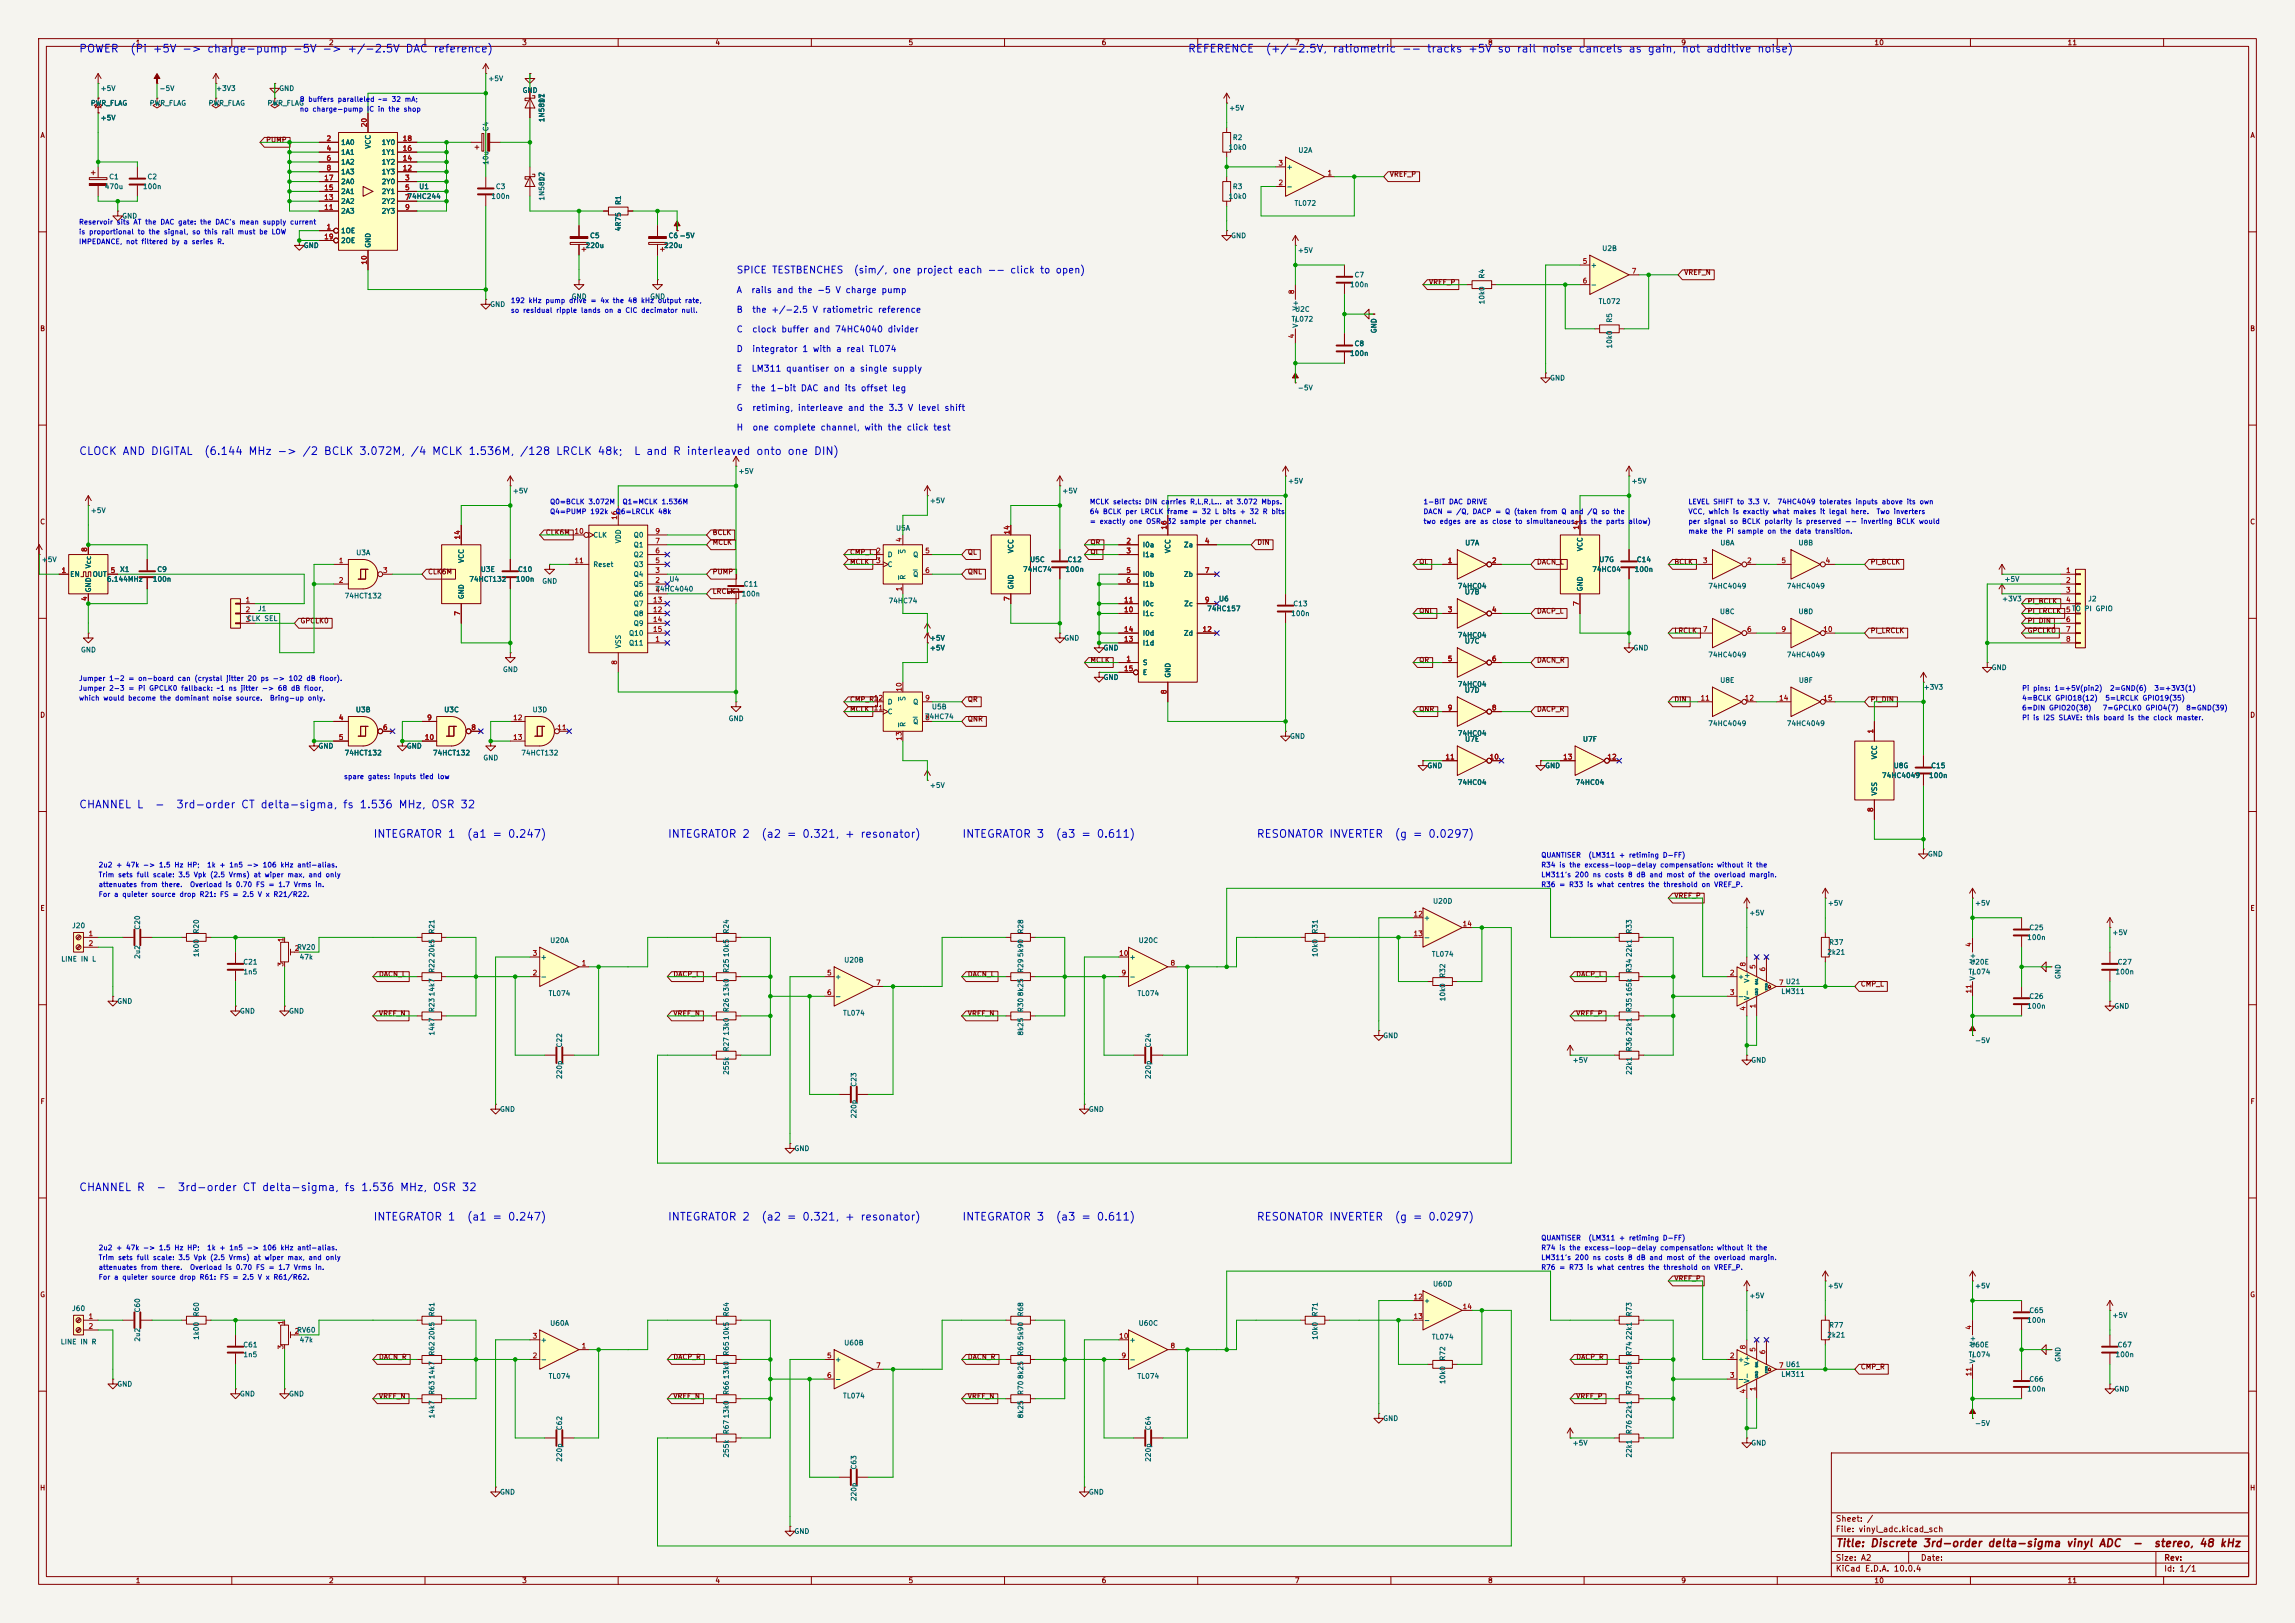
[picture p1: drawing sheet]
<svg xmlns="http://www.w3.org/2000/svg" width="594mm" height="420mm" viewBox="0 0 594 420" stroke-linecap="round" stroke-linejoin="round" font-family="sans-serif">
<defs><g id="words">
<g font-size="2" fill="#0000c2">
<text x="20.3" y="14.1">POWER</text>
<text x="33.6" y="14.1">(Pi +5V -&gt; charge-pump -5V -&gt; +/-2.5V DAC reference)</text>
<text x="307.3" y="14.1">REFERENCE</text>
<text x="327.4" y="14.1">(+/-2.5V, ratiometric -- tracks +5V so rail noise cancels as gain, not additive noise)</text>
<text x="20.3" y="118.2">CLOCK AND DIGITAL</text>
<text x="52.7" y="118.2">(6.144 MHz -&gt; /2 BCLK 3.072M, /4 MCLK 1.536M, /128 LRCLK 48k;</text>
<text x="163.9" y="118.2">L and R interleaved onto one DIN)</text>
<text x="20.3" y="209.7">CHANNEL L</text>
<text x="39.9" y="209.7">-</text>
<text x="45.5" y="209.7">3rd-order CT delta-sigma, fs 1.536 MHz, OSR 32</text>
<text x="96.5" y="217.3">INTEGRATOR 1</text>
<text x="120.7" y="217.3">(a1 = 0.247)</text>
<text x="172.7" y="217.3">INTEGRATOR 2</text>
<text x="196.9" y="217.3">(a2 = 0.321, + resonator)</text>
<text x="248.9" y="217.3">INTEGRATOR 3</text>
<text x="273.1" y="217.3">(a3 = 0.611)</text>
<text x="325.1" y="217.3">RESONATOR INVERTER</text>
<text x="360.8" y="217.3">(g = 0.0297)</text>
<text x="20.3" y="308.7">CHANNEL R</text>
<text x="40.3" y="308.7">-</text>
<text x="45.8" y="308.7">3rd-order CT delta-sigma, fs 1.536 MHz, OSR 32</text>
<text x="96.5" y="316.3">INTEGRATOR 1</text>
<text x="120.7" y="316.3">(a1 = 0.247)</text>
<text x="172.7" y="316.3">INTEGRATOR 2</text>
<text x="196.9" y="316.3">(a2 = 0.321, + resonator)</text>
<text x="248.9" y="316.3">INTEGRATOR 3</text>
<text x="273.1" y="316.3">(a3 = 0.611)</text>
<text x="325.1" y="316.3">RESONATOR INVERTER</text>
<text x="360.8" y="316.3">(g = 0.0297)</text>
</g>
<g font-size="2" fill="#840000">
<text x="475" y="400.8">Title: Discrete 3rd-order delta-sigma vinyl ADC</text>
<text x="551.8" y="400.8">-</text>
<text x="557.3" y="400.8">stereo, 48 kHz</text>
</g>
<g font-size="1.8" fill="#0000c2">
<text x="190.5" y="71.2">SPICE TESTBENCHES</text>
<text x="220.8" y="71.2">(sim/, one project each -- click to open)</text>
</g>
<g font-size="1.6" fill="#0000c2">
<text x="190.5" y="76.2">A</text>
<text x="194.3" y="76.2">rails and the -5 V charge pump</text>
<text x="190.5" y="81.3">B</text>
<text x="194.5" y="81.3">the +/-2.5 V ratiometric reference</text>
<text x="190.5" y="86.4">C</text>
<text x="194.5" y="86.4">clock buffer and 74HC4040 divider</text>
<text x="190.5" y="91.5">D</text>
<text x="194.5" y="91.5">integrator 1 with a real TL074</text>
<text x="190.5" y="101.6">F</text>
<text x="190.5" y="96.6">E</text>
<text x="194.3" y="101.6">the 1-bit DAC and its offset leg</text>
<text x="194.4" y="96.6">LM311 quantiser on a single supply</text>
<text x="190.5" y="106.7">G</text>
<text x="194.5" y="106.7">retiming, interleave and the 3.3 V level shift</text>
<text x="190.5" y="111.8">H</text>
<text x="194.6" y="111.8">one complete channel, with the click test</text>
</g>
<g font-size="1.5" fill="#840000">
<text x="475" y="394.1">Sheet: /</text>
<text x="475" y="396.8">File: vinyl_adc.kicad_sch</text>
<text x="475" y="407">KiCad E.D.A. 10.0.4</text>
<text x="475" y="404.2">Size: A2</text>
<text x="497" y="404.2">Date:</text>
<text x="560" y="404.2">Rev:</text>
<text x="560" y="407">Id: 1/1</text>
</g>
<g font-size="1.3" fill="#840000">
<text x="35" y="12">1</text>
<text x="85" y="12">2</text>
<text x="135" y="12">3</text>
<text x="185" y="12">4</text>
<text x="235" y="12">5</text>
<text x="285" y="12">6</text>
<text x="335" y="12">7</text>
<text x="385" y="12">8</text>
<text x="435" y="12">9</text>
<text x="485" y="12">10</text>
<text x="535" y="12">11</text>
<text x="10.3" y="36">A</text>
<text x="582.3" y="36">A</text>
<text x="68.7" y="37.1">PUMP</text>
<text x="359.6" y="46">VREF_P</text>
<text x="435.8" y="71.4">VREF_N</text>
<text x="369.7" y="74">VREF_P</text>
<text x="10.3" y="86">B</text>
<text x="582.3" y="86">B</text>
<text x="10.3" y="136">C</text>
<text x="582.3" y="136">C</text>
<text x="141.1" y="138.7">CLK6M</text>
<text x="184.3" y="138.7">BCLK</text>
<text x="184.3" y="141.3">MCLK</text>
<text x="219.9" y="143.8">CMP_L</text>
<text x="250.3" y="143.8">QL</text>
<text x="282.1" y="141.3">QR</text>
<text x="282.1" y="143.8">QL</text>
<text x="325.3" y="141.3">DIN</text>
<text x="110.6" y="148.9">CLK6M</text>
<text x="184.3" y="148.9">PUMP</text>
<text x="219.9" y="146.4">MCLK</text>
<text x="250.3" y="148.9">QNL</text>
<text x="367.2" y="146.4">QL</text>
<text x="397.7" y="146.4">DACN_L</text>
<text x="433.2" y="146.4">BCLK</text>
<text x="484" y="146.4">PI_BCLK</text>
<text x="184.3" y="154">LRCLK</text>
<text x="77.6" y="161.6">GPCLK0</text>
<text x="367.2" y="159.1">QNL</text>
<text x="397.7" y="159.1">DACP_L</text>
<text x="524.7" y="156.5">PI_BCLK</text>
<text x="524.7" y="161.6">PI_DIN</text>
<text x="524.7" y="159.1">PI_LRCLK</text>
<text x="433.2" y="164.1">LRCLK</text>
<text x="484" y="164.1">PI_LRCLK</text>
<text x="524.7" y="164.1">GPCLK0</text>
<text x="282.1" y="171.8">MCLK</text>
<text x="367.2" y="171.8">QR</text>
<text x="397.7" y="171.8">DACN_R</text>
<text x="10.3" y="186">D</text>
<text x="219.9" y="184.5">MCLK</text>
<text x="219.9" y="181.9">CMP_R</text>
<text x="250.3" y="181.9">QR</text>
<text x="367.2" y="184.5">QNR</text>
<text x="397.7" y="184.5">DACP_R</text>
<text x="433.2" y="181.9">DIN</text>
<text x="484" y="181.9">PI_DIN</text>
<text x="582.3" y="186">D</text>
<text x="250.3" y="187">QNR</text>
<text x="433.2" y="232.7">VREF_P</text>
<text x="10.3" y="236">E</text>
<text x="582.3" y="236">E</text>
<text x="97.9" y="253">DACN_L</text>
<text x="174.1" y="253">DACP_L</text>
<text x="250.3" y="253">DACN_L</text>
<text x="407.8" y="253">DACP_L</text>
<text x="481.5" y="255.6">CMP_L</text>
<text x="97.9" y="263.2">VREF_N</text>
<text x="174.1" y="263.2">VREF_N</text>
<text x="250.3" y="263.2">VREF_N</text>
<text x="407.8" y="263.2">VREF_P</text>
<text x="10.3" y="286">F</text>
<text x="582.3" y="286">F</text>
<text x="10.3" y="336">G</text>
<text x="433.2" y="331.8">VREF_P</text>
<text x="582.3" y="336">G</text>
<text x="97.9" y="352.1">DACN_R</text>
<text x="174.1" y="352.1">DACP_R</text>
<text x="250.3" y="352.1">DACN_R</text>
<text x="407.8" y="352.1">DACP_R</text>
<text x="481.5" y="354.6">CMP_R</text>
<text x="97.9" y="362.3">VREF_N</text>
<text x="174.1" y="362.3">VREF_N</text>
<text x="250.3" y="362.3">VREF_N</text>
<text x="407.8" y="362.3">VREF_P</text>
<text x="10.2" y="386">H</text>
<text x="582.2" y="386">H</text>
<text x="35" y="410">1</text>
<text x="85" y="410">2</text>
<text x="135" y="410">3</text>
<text x="185" y="410">4</text>
<text x="235" y="410">5</text>
<text x="285" y="410">6</text>
<text x="335" y="410">7</text>
<text x="385" y="410">8</text>
<text x="435" y="410">9</text>
<text x="485" y="410">10</text>
<text x="535" y="410">11</text>
</g>
<g font-size="1.3" fill="#006464">
<text x="25.9" y="23.8">+5V</text>
<text x="41.1" y="23.8">-5V</text>
<text x="55.8" y="23.8">+3V3</text>
<text x="72.1" y="23.8">GND</text>
<text x="126.2" y="21.3">+5V</text>
<text x="23.4" y="27.6">PWR_FLAG</text>
<text x="38.6" y="27.6">PWR_FLAG</text>
<text x="53.9" y="27.6">PWR_FLAG</text>
<text x="69.1" y="27.6">PWR_FLAG</text>
<text x="135.1" y="24.3">GND</text>
<text x="141.2" y="26.7" transform="rotate(-90 141.2 26.7)">D1</text>
<text x="318" y="28.9">+5V</text>
<text x="25.9" y="31.5">+5V</text>
<text x="126.7" y="34.1" transform="rotate(-90 126.7 34.1)">C4</text>
<text x="141.2" y="31.7" transform="rotate(-90 141.2 31.7)">1N5817</text>
<text x="88.1" y="37.8">1A0</text>
<text x="88.1" y="40.3">1A1</text>
<text x="96.2" y="38.6" transform="rotate(-90 96.2 38.6)">VCC</text>
<text x="98.7" y="40.3">1Y1</text>
<text x="98.7" y="37.8">1Y0</text>
<text x="317.9" y="39.1">10k0</text>
<text x="319" y="36.5">R2</text>
<text x="335.9" y="39.8">U2A</text>
<text x="28.1" y="46.7">C1</text>
<text x="38" y="46.7">C2</text>
<text x="88.1" y="42.9">1A2</text>
<text x="88.1" y="45.4">1A3</text>
<text x="88.1" y="48">2A0</text>
<text x="98.7" y="48">2Y0</text>
<text x="98.7" y="45.4">1Y3</text>
<text x="98.7" y="42.9">1Y2</text>
<text x="126.7" y="42.8" transform="rotate(-90 126.7 42.8)">10u</text>
<text x="141.2" y="47.1" transform="rotate(-90 141.2 47.1)">D2</text>
<text x="332.9" y="44.2">+</text>
<text x="27" y="49.2">470u</text>
<text x="36.9" y="49.2">100n</text>
<text x="88.1" y="53">2A2</text>
<text x="88.1" y="50.5">2A1</text>
<text x="98.7" y="50.5">2Y1</text>
<text x="98.7" y="53">2Y2</text>
<text x="105.3" y="51.8">74HC244</text>
<text x="108.4" y="49.2">U1</text>
<text x="127" y="51.8">100n</text>
<text x="128.2" y="49.2">C3</text>
<text x="141.2" y="52.1" transform="rotate(-90 141.2 52.1)">1N5817</text>
<text x="161" y="53.2" transform="rotate(-90 161 53.2)">R1</text>
<text x="317.9" y="51.8">10k0</text>
<text x="319" y="49.2">R3</text>
<text x="332.9" y="49.2">-</text>
<text x="334.9" y="53.5">TL072</text>
<text x="31.5" y="56.9">GND</text>
<text x="88.1" y="55.6">2A3</text>
<text x="98.7" y="55.6">2Y3</text>
<text x="161" y="60" transform="rotate(-90 161 60)">4R75</text>
<text x="78.5" y="64.5">GND</text>
<text x="88.1" y="60.7">1OE</text>
<text x="88.1" y="63.2">2OE</text>
<text x="96.2" y="64.3" transform="rotate(-90 96.2 64.3)">GND</text>
<text x="151.4" y="64.5">220u</text>
<text x="152.6" y="61.9">C5</text>
<text x="171.8" y="64.5">220u</text>
<text x="172.9" y="61.9">C6-5V</text>
<text x="318.5" y="61.9">GND</text>
<text x="335.8" y="65.7">+5V</text>
<text x="414.6" y="65.2">U2B</text>
<text x="411.6" y="69.6">+</text>
<text x="147.8" y="77.7">GND</text>
<text x="168.1" y="77.7">GND</text>
<text x="349.3" y="74.6">100n</text>
<text x="350.4" y="72.1">C7</text>
<text x="384.5" y="72.2" transform="rotate(-90 384.5 72.2)">R4</text>
<text x="411.6" y="74.6">-</text>
<text x="126.7" y="79.7">GND</text>
<text x="334.1" y="83.5">TL072</text>
<text x="335.1" y="81">U2C</text>
<text x="336.3" y="80.5" transform="rotate(-90 336.3 80.5)">V+</text>
<text x="384.5" y="78.9" transform="rotate(-90 384.5 78.9)">10k0</text>
<text x="413.6" y="78.9">TL072</text>
<text x="417.5" y="83.6" transform="rotate(-90 417.5 83.6)">R5</text>
<text x="336.3" y="85" transform="rotate(-90 336.3 85)">V-</text>
<text x="350.4" y="89.9">C8</text>
<text x="356.6" y="86.4" transform="rotate(-90 356.6 86.4)">GND</text>
<text x="349.3" y="92.4">100n</text>
<text x="417.5" y="90.3" transform="rotate(-90 417.5 90.3)">10k0</text>
<text x="335.8" y="101.3">-5V</text>
<text x="401.1" y="98.8">GND</text>
<text x="191" y="122.9">+5V</text>
<text x="333.2" y="125.4">+5V</text>
<text x="422.1" y="125.4">+5V</text>
<text x="132.6" y="128">+5V</text>
<text x="240.5" y="130.5">+5V</text>
<text x="274.8" y="128">+5V</text>
<text x="23.4" y="133.1">+5V</text>
<text x="231.8" y="137.6">U5A</text>
<text x="92.1" y="144">U3A</text>
<text x="153.4" y="139.4">CLK</text>
<text x="161" y="140.7" transform="rotate(-90 161 140.7)">VDD</text>
<text x="163.9" y="141.9">Q1</text>
<text x="163.9" y="139.4">Q0</text>
<text x="234.7" y="143.4" transform="rotate(-90 234.7 143.4)">S</text>
<text x="262.6" y="143.3" transform="rotate(-90 262.6 143.3)">VCC</text>
<text x="295.7" y="141.9">I0a</text>
<text x="303.2" y="143.3" transform="rotate(-90 303.2 143.3)">VCC</text>
<text x="306.3" y="141.9">Za</text>
<text x="379.1" y="141.4">U7A</text>
<text x="409.9" y="142.8" transform="rotate(-90 409.9 142.8)">VCC</text>
<text x="445.1" y="141.4">U8A</text>
<text x="465.4" y="141.4">U8B</text>
<text x="10.7" y="145.8">+5V</text>
<text x="18" y="149.6">EN</text>
<text x="23.8" y="147.2" transform="rotate(-90 23.8 147.2)">Vcc</text>
<text x="23.9" y="149.6">OUT</text>
<text x="30.9" y="148.3">X1</text>
<text x="40.6" y="148.3">C9</text>
<text x="120.4" y="145.8" transform="rotate(-90 120.4 145.8)">VCC</text>
<text x="124.3" y="148.3">U3E</text>
<text x="133.9" y="148.3">C10</text>
<text x="153.4" y="147">Reset</text>
<text x="163.9" y="149.6">Q4</text>
<text x="163.9" y="147">Q3</text>
<text x="163.9" y="144.5">Q2</text>
<text x="229.6" y="144.5">D</text>
<text x="229.6" y="147">C</text>
<text x="236.2" y="144.5">Q</text>
<text x="236.2" y="149.6">Q</text>
<text x="264.7" y="148.3">74HC74</text>
<text x="266.5" y="145.8">U5C</text>
<text x="275.6" y="148.3">100n</text>
<text x="276.2" y="145.8">C12</text>
<text x="295.7" y="144.5">I1a</text>
<text x="295.7" y="149.6">I0b</text>
<text x="306.3" y="149.6">Zb</text>
<text x="412" y="148.3">74HC04</text>
<text x="413.8" y="145.8">U7G</text>
<text x="423" y="148.3">100n</text>
<text x="423.5" y="145.8">C14</text>
<text x="23.8" y="153.4" transform="rotate(-90 23.8 153.4)">GND</text>
<text x="27.5" y="150.8">6.144MHz</text>
<text x="39.4" y="150.8">100n</text>
<text x="89.1" y="155.1">74HCT132</text>
<text x="120.4" y="155.2" transform="rotate(-90 120.4 155.2)">GND</text>
<text x="121.3" y="150.8">74HCT132</text>
<text x="133.4" y="150.8">100n</text>
<text x="140.2" y="151.3">GND</text>
<text x="163.9" y="152.1">Q5</text>
<text x="163.9" y="154.6">Q6</text>
<text x="169.5" y="153.4">74HC4040</text>
<text x="173.1" y="150.8">U4</text>
<text x="191.8" y="154.6">100n</text>
<text x="192.4" y="152.1">C11</text>
<text x="234.7" y="150.1" transform="rotate(-90 234.7 150.1)">R</text>
<text x="262.6" y="152.7" transform="rotate(-90 262.6 152.7)">GND</text>
<text x="295.7" y="152.1">I1b</text>
<text x="315.4" y="155.9">U6</text>
<text x="377.2" y="152.6">74HC04</text>
<text x="379" y="154.1">U7B</text>
<text x="409.9" y="153.2" transform="rotate(-90 409.9 153.2)">GND</text>
<text x="442" y="152.6">74HC4049</text>
<text x="462.3" y="152.6">74HC4049</text>
<text x="518.1" y="155.9">+3V3</text>
<text x="518.7" y="150.8">+5V</text>
<text x="540.3" y="155.9">J2</text>
<text x="63.8" y="161">CLK SEL</text>
<text x="66.6" y="158.5">J1</text>
<text x="163.9" y="159.7">Q8</text>
<text x="163.9" y="157.2">Q7</text>
<text x="229.9" y="156.4">74HC74</text>
<text x="295.7" y="159.7">I1c</text>
<text x="295.7" y="157.2">I0c</text>
<text x="306.4" y="157.2">Zc</text>
<text x="312.3" y="158.5">74HC157</text>
<text x="334.1" y="159.7">100n</text>
<text x="334.6" y="157.2">C13</text>
<text x="445" y="159.2">U8C</text>
<text x="465.4" y="159.2">U8D</text>
<text x="161" y="167.9" transform="rotate(-90 161 167.9)">VSS</text>
<text x="162.7" y="167.3">Q11</text>
<text x="162.7" y="164.8">Q10</text>
<text x="163.9" y="162.3">Q9</text>
<text x="240.5" y="166.1">+5V</text>
<text x="275.3" y="166.1">GND</text>
<text x="295.7" y="167.3">I1d</text>
<text x="295.7" y="164.8">I0d</text>
<text x="306.3" y="164.8">Zd</text>
<text x="377.2" y="165.3">74HC04</text>
<text x="379" y="166.8">U7C</text>
<text x="20.8" y="169.1">GND</text>
<text x="240.5" y="168.6">+5V</text>
<text x="285.5" y="168.6">GND</text>
<text x="295.7" y="172.4">S</text>
<text x="422.7" y="168.6">GND</text>
<text x="442" y="170.4">74HC4049</text>
<text x="462.3" y="170.4">74HC4049</text>
<text x="515.4" y="173.7">GND</text>
<text x="130" y="174.2">GND</text>
<text x="285.5" y="176.2">GND</text>
<text x="295.7" y="175">E</text>
<text x="303.2" y="175.5" transform="rotate(-90 303.2 175.5)">GND</text>
<text x="377.2" y="178">74HC04</text>
<text x="379" y="179.5">U7D</text>
<text x="445.1" y="177">U8E</text>
<text x="465.4" y="177">U8F</text>
<text x="497.7" y="178.8">+3V3</text>
<text x="92" y="184.6">U3B</text>
<text x="114.8" y="184.6">U3C</text>
<text x="137.7" y="184.6">U3D</text>
<text x="229.6" y="185.1">C</text>
<text x="229.6" y="182.6">D</text>
<text x="234.7" y="181.5" transform="rotate(-90 234.7 181.5)">S</text>
<text x="236.2" y="182.6">Q</text>
<text x="241.1" y="183.9">U5B</text>
<text x="188.5" y="186.9">GND</text>
<text x="234.7" y="188.2" transform="rotate(-90 234.7 188.2)">R</text>
<text x="236.2" y="187.7">Q</text>
<text x="239.3" y="186.4">74HC74</text>
<text x="333.8" y="191.5">GND</text>
<text x="377.2" y="190.7">74HC04</text>
<text x="442" y="188.2">74HC4049</text>
<text x="462.3" y="188.2">74HC4049</text>
<text x="82.3" y="194">GND</text>
<text x="89.1" y="195.8">74HCT132</text>
<text x="105.2" y="194">GND</text>
<text x="111.9" y="195.8">74HCT132</text>
<text x="125" y="197.1">GND</text>
<text x="134.8" y="195.8">74HCT132</text>
<text x="379.1" y="192.2">U7E</text>
<text x="409.6" y="192.2">U7F</text>
<text x="486.1" y="196.6" transform="rotate(-90 486.1 196.6)">VCC</text>
<text x="369.3" y="199.1">GND</text>
<text x="377.2" y="203.4">74HC04</text>
<text x="399.8" y="199.1">GND</text>
<text x="407.7" y="203.4">74HC04</text>
<text x="487" y="201.6">74HC4049</text>
<text x="490" y="199.1">U8G</text>
<text x="499.2" y="201.6">100n</text>
<text x="499.7" y="199.1">C15</text>
<text x="240.5" y="204.2">+5V</text>
<text x="486.1" y="206" transform="rotate(-90 486.1 206)">VSS</text>
<text x="498.9" y="222">GND</text>
<text x="368.4" y="238.5">+</text>
<text x="370.8" y="234.1">U20D</text>
<text x="452.6" y="237.2">+5V</text>
<text x="472.9" y="234.7">+5V</text>
<text x="511" y="234.7">+5V</text>
<text x="18.5" y="240.5">J20</text>
<text x="36.5" y="240.7" transform="rotate(-90 36.5 240.7)">C20</text>
<text x="51.8" y="241.7" transform="rotate(-90 51.8 241.7)">R20</text>
<text x="112.7" y="241.7" transform="rotate(-90 112.7 241.7)">R21</text>
<text x="142.3" y="244.3">U20A</text>
<text x="188.9" y="241.7" transform="rotate(-90 188.9 241.7)">R24</text>
<text x="265.1" y="241.7" transform="rotate(-90 265.1 241.7)">R28</text>
<text x="294.6" y="244.3">U20C</text>
<text x="341.3" y="241.7" transform="rotate(-90 341.3 241.7)">R31</text>
<text x="368.4" y="243.5">-</text>
<text x="422.6" y="241.7" transform="rotate(-90 422.6 241.7)">R33</text>
<text x="473.3" y="244.8">R37</text>
<text x="524.6" y="243.5">100n</text>
<text x="525.1" y="241">C25</text>
<text x="546.6" y="242.3">+5V</text>
<text x="15.7" y="249.1">LINE IN L</text>
<text x="36.5" y="248.3" transform="rotate(-90 36.5 248.3)">2u2</text>
<text x="51.8" y="247.8" transform="rotate(-90 51.8 247.8)">1k00</text>
<text x="62.8" y="249.9">C21</text>
<text x="76.8" y="246.1">RV20</text>
<text x="77.4" y="248.6">47k</text>
<text x="112.7" y="251.9" transform="rotate(-90 112.7 251.9)">R2220k5</text>
<text x="139.8" y="248.6">+</text>
<text x="188.9" y="251.9" transform="rotate(-90 188.9 251.9)">R2510k5</text>
<text x="218.4" y="249.4">U20B</text>
<text x="265.1" y="251.9" transform="rotate(-90 265.1 251.9)">R295k90</text>
<text x="292.2" y="248.6">+</text>
<text x="341.3" y="247.8" transform="rotate(-90 341.3 247.8)">10k0</text>
<text x="370.5" y="247.9">TL074</text>
<text x="422.6" y="251.9" transform="rotate(-90 422.6 251.9)">R3422k1</text>
<text x="472.8" y="247.4">2k21</text>
<text x="509.8" y="249.9">U20E</text>
<text x="511.5" y="249.4" transform="rotate(-90 511.5 249.4)">V+</text>
<text x="548" y="249.9">C27</text>
<text x="62.9" y="252.4">1n5</text>
<text x="139.8" y="253.7">-</text>
<text x="216" y="253.7">+</text>
<text x="292.2" y="253.7">-</text>
<text x="374.4" y="253.2" transform="rotate(-90 374.4 253.2)">R32</text>
<text x="449.7" y="253.7">+</text>
<text x="453.1" y="254.5" transform="rotate(-90 453.1 254.5)">V+</text>
<text x="460.9" y="257.5">LM311</text>
<text x="509.4" y="252.4">TL074</text>
<text x="511.5" y="253.9" transform="rotate(-90 511.5 253.9)">V-</text>
<text x="533.6" y="253.5" transform="rotate(-90 533.6 253.5)">GND</text>
<text x="547.4" y="252.4">100n</text>
<text x="30.2" y="260.1">GND</text>
<text x="62" y="262.6">GND</text>
<text x="74.7" y="262.6">GND</text>
<text x="112.7" y="262" transform="rotate(-90 112.7 262)">R2314k7</text>
<text x="141.9" y="258">TL074</text>
<text x="188.9" y="262" transform="rotate(-90 188.9 262)">R2613k0</text>
<text x="216" y="258.8">-</text>
<text x="218.1" y="263.1">TL074</text>
<text x="265.1" y="262" transform="rotate(-90 265.1 262)">R308k25</text>
<text x="294.3" y="258">TL074</text>
<text x="374.4" y="259.2" transform="rotate(-90 374.4 259.2)">10k0</text>
<text x="422.6" y="262" transform="rotate(-90 422.6 262)">R35165k</text>
<text x="449.7" y="258.8">-</text>
<text x="453.1" y="259" transform="rotate(-90 453.1 259)">V-</text>
<text x="524.6" y="261.3">100n</text>
<text x="525.1" y="258.8">C26</text>
<text x="547.1" y="261.3">GND</text>
<text x="112.7" y="268.1" transform="rotate(-90 112.7 268.1)">14k7</text>
<text x="265.1" y="268.1" transform="rotate(-90 265.1 268.1)">8k25</text>
<text x="357.9" y="268.9">GND</text>
<text x="145.8" y="271.2" transform="rotate(-90 145.8 271.2)">C22</text>
<text x="188.9" y="272.2" transform="rotate(-90 188.9 272.2)">R2713k0</text>
<text x="298.2" y="271.2" transform="rotate(-90 298.2 271.2)">C24</text>
<text x="406.9" y="275.3">+5V</text>
<text x="422.6" y="272.2" transform="rotate(-90 422.6 272.2)">R3622k1</text>
<text x="453.1" y="275.3">GND</text>
<text x="511" y="270.2">-5V</text>
<text x="145.8" y="279.4" transform="rotate(-90 145.8 279.4)">220p</text>
<text x="188.9" y="278.3" transform="rotate(-90 188.9 278.3)">255k</text>
<text x="222" y="281.3" transform="rotate(-90 222 281.3)">C23</text>
<text x="298.2" y="279.4" transform="rotate(-90 298.2 279.4)">220p</text>
<text x="422.6" y="278.3" transform="rotate(-90 422.6 278.3)">22k1</text>
<text x="129.3" y="288">GND</text>
<text x="281.7" y="288">GND</text>
<text x="222" y="289.5" transform="rotate(-90 222 289.5)">220p</text>
<text x="205.5" y="298.2">GND</text>
<text x="370.8" y="333.2">U60D</text>
<text x="472.9" y="333.7">+5V</text>
<text x="511" y="333.7">+5V</text>
<text x="18.5" y="339.6">J60</text>
<text x="36.5" y="339.8" transform="rotate(-90 36.5 339.8)">C60</text>
<text x="51.8" y="340.8" transform="rotate(-90 51.8 340.8)">R60</text>
<text x="112.7" y="340.8" transform="rotate(-90 112.7 340.8)">R61</text>
<text x="188.9" y="340.8" transform="rotate(-90 188.9 340.8)">R64</text>
<text x="265.1" y="340.8" transform="rotate(-90 265.1 340.8)">R68</text>
<text x="341.3" y="340.8" transform="rotate(-90 341.3 340.8)">R71</text>
<text x="368.4" y="337.5">+</text>
<text x="422.6" y="340.8" transform="rotate(-90 422.6 340.8)">R73</text>
<text x="452.6" y="336.3">+5V</text>
<text x="525.1" y="340.1">C65</text>
<text x="546.6" y="341.3">+5V</text>
<text x="36.5" y="347.3" transform="rotate(-90 36.5 347.3)">2u2</text>
<text x="51.8" y="346.9" transform="rotate(-90 51.8 346.9)">1k00</text>
<text x="76.8" y="345.1">RV60</text>
<text x="77.4" y="347.7">47k</text>
<text x="139.8" y="347.7">+</text>
<text x="142.3" y="343.4">U60A</text>
<text x="292.2" y="347.7">+</text>
<text x="294.6" y="343.4">U60C</text>
<text x="341.3" y="346.9" transform="rotate(-90 341.3 346.9)">10k0</text>
<text x="368.4" y="342.6">-</text>
<text x="370.5" y="346.9">TL074</text>
<text x="472.8" y="346.4">2k21</text>
<text x="473.3" y="343.9">R77</text>
<text x="524.6" y="342.6">100n</text>
<text x="15.6" y="348.2">LINE IN R</text>
<text x="62.8" y="349">C61</text>
<text x="62.9" y="351.5">1n5</text>
<text x="112.7" y="350.9" transform="rotate(-90 112.7 350.9)">R6220k5</text>
<text x="139.8" y="352.8">-</text>
<text x="188.9" y="350.9" transform="rotate(-90 188.9 350.9)">R6510k5</text>
<text x="216" y="352.8">+</text>
<text x="218.4" y="348.4">U60B</text>
<text x="265.1" y="350.9" transform="rotate(-90 265.1 350.9)">R695k90</text>
<text x="292.2" y="352.8">-</text>
<text x="374.4" y="352.2" transform="rotate(-90 374.4 352.2)">R72</text>
<text x="422.6" y="350.9" transform="rotate(-90 422.6 350.9)">R7422k1</text>
<text x="449.7" y="352.8">+</text>
<text x="453.1" y="353.5" transform="rotate(-90 453.1 353.5)">V+</text>
<text x="509.4" y="351.5">TL074</text>
<text x="509.8" y="349">U60E</text>
<text x="511.5" y="352.9" transform="rotate(-90 511.5 352.9)">V-</text>
<text x="511.5" y="348.4" transform="rotate(-90 511.5 348.4)">V+</text>
<text x="533.6" y="352.6" transform="rotate(-90 533.6 352.6)">GND</text>
<text x="547.4" y="351.5">100n</text>
<text x="548" y="349">C67</text>
<text x="30.2" y="359.1">GND</text>
<text x="141.9" y="357.1">TL074</text>
<text x="216" y="357.8">-</text>
<text x="294.3" y="357.1">TL074</text>
<text x="374.4" y="358.3" transform="rotate(-90 374.4 358.3)">10k0</text>
<text x="449.7" y="357.8">-</text>
<text x="453.1" y="358" transform="rotate(-90 453.1 358)">V-</text>
<text x="460.9" y="356.6">LM311</text>
<text x="525.1" y="357.8">C66</text>
<text x="62" y="361.7">GND</text>
<text x="74.7" y="361.7">GND</text>
<text x="112.7" y="361.1" transform="rotate(-90 112.7 361.1)">R6314k7</text>
<text x="188.9" y="361.1" transform="rotate(-90 188.9 361.1)">R6613k0</text>
<text x="218.1" y="362.2">TL074</text>
<text x="265.1" y="361.1" transform="rotate(-90 265.1 361.1)">R708k25</text>
<text x="422.6" y="361.1" transform="rotate(-90 422.6 361.1)">R75165k</text>
<text x="524.6" y="360.4">100n</text>
<text x="547.1" y="360.4">GND</text>
<text x="112.7" y="367.2" transform="rotate(-90 112.7 367.2)">14k7</text>
<text x="145.8" y="370.2" transform="rotate(-90 145.8 370.2)">C62</text>
<text x="188.9" y="371.3" transform="rotate(-90 188.9 371.3)">R6713k0</text>
<text x="265.1" y="367.2" transform="rotate(-90 265.1 367.2)">8k25</text>
<text x="298.2" y="370.2" transform="rotate(-90 298.2 370.2)">C64</text>
<text x="357.9" y="368">GND</text>
<text x="422.6" y="371.3" transform="rotate(-90 422.6 371.3)">R7622k1</text>
<text x="511" y="369.3">-5V</text>
<text x="188.9" y="377.3" transform="rotate(-90 188.9 377.3)">255k</text>
<text x="406.9" y="374.4">+5V</text>
<text x="422.6" y="377.3" transform="rotate(-90 422.6 377.3)">22k1</text>
<text x="453.1" y="374.4">GND</text>
<text x="145.8" y="378.4" transform="rotate(-90 145.8 378.4)">220p</text>
<text x="222" y="380.4" transform="rotate(-90 222 380.4)">C63</text>
<text x="298.2" y="378.4" transform="rotate(-90 298.2 378.4)">220p</text>
<text x="129.3" y="387.1">GND</text>
<text x="222" y="388.6" transform="rotate(-90 222 388.6)">220p</text>
<text x="281.7" y="387.1">GND</text>
<text x="205.5" y="397.2">GND</text>
</g>
<g font-size="1.3" fill="#0000c2">
<text x="77.5" y="26.6">8 buffers paralleled ~= 32 mA;</text>
<text x="77.5" y="29.2">no charge-pump IC in the shop</text>
<text x="20.3" y="58.4">Reservoir sits AT the DAC gate: the DAC's mean supply current</text>
<text x="20.3" y="60.9">is proportional to the signal, so this rail must be LOW</text>
<text x="20.3" y="63.5">IMPEDANCE, not filtered by a series R.</text>
<text x="132.1" y="81.3">so residual ripple lands on a CIC decimator null.</text>
<text x="132.1" y="78.7">192 kHz pump drive = 4x the 48 kHz output rate,</text>
<text x="142.2" y="130.8">Q0=BCLK 3.072M</text>
<text x="161" y="130.8">Q1=MCLK 1.536M</text>
<text x="281.9" y="130.8">MCLK selects: DIN carries R,L,R,L... at 3.072 Mbps.</text>
<text x="368.3" y="130.8">1-BIT DAC DRIVE</text>
<text x="436.9" y="130.8">LEVEL SHIFT to 3.3 V.</text>
<text x="459.9" y="130.8">74HC4049 tolerates inputs above its own</text>
<text x="142.2" y="133.3">Q4=PUMP 192k</text>
<text x="159.2" y="133.3">Q6=LRCLK 48k</text>
<text x="281.9" y="135.9">= exactly one OSR-32 sample per channel.</text>
<text x="281.9" y="133.3">64 BCLK per LRCLK frame = 32 L bits + 32 R bits</text>
<text x="368.3" y="133.3">DACN = /Q, DACP = Q (taken from Q and /Q so the</text>
<text x="368.3" y="135.9">two edges are as close to simultaneous as the parts allow)</text>
<text x="436.9" y="135.9">per signal so BCLK polarity is preserved -- inverting BCLK would</text>
<text x="436.9" y="133.3">VCC, which is exactly what makes it legal here.</text>
<text x="485.6" y="133.3">Two inverters</text>
<text x="436.9" y="138.4">make the Pi sample on the data transition.</text>
<text x="20.3" y="176.5">Jumper 1-2 = on-board can (crystal jitter 20 ps -&gt; 102 dB floor).</text>
<text x="20.3" y="179">Jumper 2-3 = Pi GPCLK0 fallback: ~1 ns jitter -&gt; 68 dB floor,</text>
<text x="523.2" y="179">Pi pins: 1=+5V(pin2)</text>
<text x="546" y="179">2=GND(6)</text>
<text x="557.5" y="179">3=+3V3(1)</text>
<text x="20.3" y="181.6">which would become the dominant noise source.</text>
<text x="69.7" y="181.6">Bring-up only.</text>
<text x="523.2" y="181.6">4=BCLK GPIO18(12)</text>
<text x="523.2" y="184.1">6=DIN GPIO20(38)</text>
<text x="544.1" y="184.1">7=GPCLK0 GPIO4(7)</text>
<text x="544.8" y="181.6">5=LRCLK GPIO19(35)</text>
<text x="565.7" y="184.1">8=GND(39)</text>
<text x="523.2" y="186.7">Pi is I2S SLAVE: this board is the clock master.</text>
<text x="88.9" y="201.9">spare gates: inputs tied low</text>
<text x="25.4" y="224.8">2u2 + 47k -&gt; 1.5 Hz HP;</text>
<text x="25.4" y="227.3">Trim sets full scale: 3.5 Vpk (2.5 Vrms) at wiper max, and only</text>
<text x="53.5" y="224.8">1k + 1n5 -&gt; 106 kHz anti-alias.</text>
<text x="398.8" y="224.8">R34 is the excess-loop-delay compensation: without it the</text>
<text x="398.8" y="222.2">QUANTISER</text>
<text x="398.8" y="227.3">LM311's 200 ns costs 8 dB and most of the overload margin.</text>
<text x="411" y="222.2">(LM311 + retiming D-FF)</text>
<text x="25.4" y="232.4">For a quieter source drop R21: FS = 2.5 V x R21/R22.</text>
<text x="25.4" y="229.8">attenuates from there.</text>
<text x="49" y="229.8">Overload is 0.70 FS = 1.7 Vrms in.</text>
<text x="398.8" y="229.8">R36 = R33 is what centres the threshold on VREF_P.</text>
<text x="25.4" y="323.8">2u2 + 47k -&gt; 1.5 Hz HP;</text>
<text x="53.5" y="323.8">1k + 1n5 -&gt; 106 kHz anti-alias.</text>
<text x="398.8" y="321.3">QUANTISER</text>
<text x="398.8" y="323.8">R74 is the excess-loop-delay compensation: without it the</text>
<text x="411" y="321.3">(LM311 + retiming D-FF)</text>
<text x="25.4" y="328.9">attenuates from there.</text>
<text x="25.4" y="326.4">Trim sets full scale: 3.5 Vpk (2.5 Vrms) at wiper max, and only</text>
<text x="49" y="328.9">Overload is 0.70 FS = 1.7 Vrms in.</text>
<text x="398.8" y="326.4">LM311's 200 ns costs 8 dB and most of the overload margin.</text>
<text x="398.8" y="328.9">R76 = R73 is what centres the threshold on VREF_P.</text>
<text x="25.4" y="331.4">For a quieter source drop R61: FS = 2.5 V x R61/R62.</text>
</g>
<g font-size="1.3" fill="#a90000">
<text x="95.2" y="33.1" transform="rotate(-90 95.2 33.1)">20</text>
<text x="84.4" y="36.8">2</text>
<text x="84.4" y="39.3">4</text>
<text x="84.4" y="41.9">6</text>
<text x="104.1" y="41.9">14</text>
<text x="104.1" y="39.3">16</text>
<text x="104.1" y="36.8">18</text>
<text x="83.8" y="47">17</text>
<text x="84.4" y="44.4">8</text>
<text x="104.1" y="44.4">12</text>
<text x="104.7" y="47">3</text>
<text x="330.8" y="43.2">3</text>
<text x="343.5" y="45.7">1</text>
<text x="83.8" y="52">13</text>
<text x="83.8" y="49.5">15</text>
<text x="104.7" y="49.5">5</text>
<text x="104.7" y="52">7</text>
<text x="330.8" y="48.2">2</text>
<text x="83.8" y="54.6">11</text>
<text x="84.4" y="59.7">1</text>
<text x="104.7" y="54.6">9</text>
<text x="83.8" y="62.2">19</text>
<text x="95.2" y="68.6" transform="rotate(-90 95.2 68.6)">10</text>
<text x="409.5" y="68.6">5</text>
<text x="422.2" y="71.1">7</text>
<text x="335.3" y="76.3" transform="rotate(-90 335.3 76.3)">8</text>
<text x="409.5" y="73.6">6</text>
<text x="335.3" y="87.7" transform="rotate(-90 335.3 87.7)">4</text>
<text x="160" y="134.7" transform="rotate(-90 160 134.7)">16</text>
<text x="302.2" y="137.2" transform="rotate(-90 302.2 137.2)">16</text>
<text x="408.9" y="137.2" transform="rotate(-90 408.9 137.2)">14</text>
<text x="22.8" y="142.9" transform="rotate(-90 22.8 142.9)">8</text>
<text x="119.4" y="139.7" transform="rotate(-90 119.4 139.7)">14</text>
<text x="148.5" y="138.4">10</text>
<text x="169.5" y="143.5">6</text>
<text x="169.5" y="140.9">7</text>
<text x="169.5" y="138.4">9</text>
<text x="226.6" y="143.5">2</text>
<text x="233.7" y="140.4" transform="rotate(-90 233.7 140.4)">4</text>
<text x="239.3" y="143.5">5</text>
<text x="261.6" y="138.5" transform="rotate(-90 261.6 138.5)">14</text>
<text x="291.4" y="140.9">2</text>
<text x="291.4" y="143.5">3</text>
<text x="311.7" y="140.9">4</text>
<text x="15.8" y="148.6">1</text>
<text x="28.5" y="148.6">5</text>
<text x="87.6" y="146">1</text>
<text x="99" y="148.6">3</text>
<text x="148.5" y="146">11</text>
<text x="169.5" y="148.6">3</text>
<text x="169.5" y="146">5</text>
<text x="226.6" y="146">3</text>
<text x="239.3" y="148.6">6</text>
<text x="291.4" y="148.6">5</text>
<text x="311.7" y="148.6">7</text>
<text x="374.6" y="146">1</text>
<text x="386" y="146">2</text>
<text x="440.6" y="146">3</text>
<text x="452" y="146">2</text>
<text x="460.9" y="146">5</text>
<text x="472.4" y="146">4</text>
<text x="534.6" y="148.6">1</text>
<text x="22.8" y="155.6" transform="rotate(-90 22.8 155.6)">4</text>
<text x="87.6" y="151.1">2</text>
<text x="169.5" y="151.1">2</text>
<text x="169.5" y="153.6">4</text>
<text x="233.7" y="153.1" transform="rotate(-90 233.7 153.1)">1</text>
<text x="261.6" y="155.6" transform="rotate(-90 261.6 155.6)">7</text>
<text x="291.4" y="151.1">6</text>
<text x="534.6" y="151.1">2</text>
<text x="534.6" y="153.6">3</text>
<text x="63.4" y="156.2">1</text>
<text x="63.4" y="158.7">2</text>
<text x="63.4" y="161.3">3</text>
<text x="119.4" y="159.5" transform="rotate(-90 119.4 159.5)">7</text>
<text x="168.9" y="158.7">12</text>
<text x="168.9" y="156.2">13</text>
<text x="168.9" y="161.3">14</text>
<text x="290.8" y="158.7">10</text>
<text x="290.8" y="156.2">11</text>
<text x="311.7" y="156.2">9</text>
<text x="374.6" y="158.7">3</text>
<text x="386" y="158.7">4</text>
<text x="408.9" y="156.9" transform="rotate(-90 408.9 156.9)">7</text>
<text x="534.6" y="156.2">4</text>
<text x="534.6" y="158.7">5TO PI GPIO</text>
<text x="534.6" y="161.3">6</text>
<text x="168.9" y="163.8">15</text>
<text x="169.5" y="166.3">1</text>
<text x="290.8" y="166.3">13</text>
<text x="290.8" y="163.8">14</text>
<text x="311.1" y="163.8">12</text>
<text x="440.6" y="163.8">7</text>
<text x="452" y="163.8">6</text>
<text x="460.9" y="163.8">9</text>
<text x="471.8" y="163.8">10</text>
<text x="534.6" y="163.8">7</text>
<text x="534.6" y="166.3">8</text>
<text x="160" y="172.2" transform="rotate(-90 160 172.2)">8</text>
<text x="290.8" y="174">15</text>
<text x="291.4" y="171.4">1</text>
<text x="374.6" y="171.4">5</text>
<text x="386" y="171.4">6</text>
<text x="233.7" y="179.1" transform="rotate(-90 233.7 179.1)">10</text>
<text x="302.2" y="179.8" transform="rotate(-90 302.2 179.8)">8</text>
<text x="226" y="184.1">11</text>
<text x="226" y="181.6">12</text>
<text x="239.3" y="181.6">9</text>
<text x="374.6" y="184.1">9</text>
<text x="386" y="184.1">8</text>
<text x="440" y="181.6">11</text>
<text x="451.4" y="181.6">12</text>
<text x="460.3" y="181.6">14</text>
<text x="471.8" y="181.6">15</text>
<text x="87.6" y="186.7">4</text>
<text x="87.6" y="191.7">5</text>
<text x="99" y="189.2">6</text>
<text x="109.8" y="191.7">10</text>
<text x="110.4" y="186.7">9</text>
<text x="121.8" y="189.2">8</text>
<text x="132.7" y="186.7">12</text>
<text x="132.7" y="191.7">13</text>
<text x="144.1" y="189.2">11</text>
<text x="233.7" y="191.8" transform="rotate(-90 233.7 191.8)">13</text>
<text x="239.3" y="186.7">8</text>
<text x="485.1" y="189.9" transform="rotate(-90 485.1 189.9)">1</text>
<text x="374" y="196.8">11</text>
<text x="385.4" y="196.8">10</text>
<text x="404.5" y="196.8">13</text>
<text x="415.9" y="196.8">12</text>
<text x="485.1" y="210.3" transform="rotate(-90 485.1 210.3)">8</text>
<text x="365.7" y="237.5">12</text>
<text x="22.8" y="242.5">1</text>
<text x="22.8" y="245.1">2</text>
<text x="73.6" y="243.9" transform="rotate(-90 73.6 243.9)">1</text>
<text x="365.7" y="242.5">13</text>
<text x="378.4" y="240">14</text>
<text x="510.5" y="245.2" transform="rotate(-90 510.5 245.2)">4</text>
<text x="73.6" y="250.3" transform="rotate(-90 73.6 250.3)">3</text>
<text x="76.1" y="246.4">2</text>
<text x="137.7" y="247.6">3</text>
<text x="150.4" y="250.2">1</text>
<text x="289.5" y="247.6">10</text>
<text x="302.8" y="250.2">8</text>
<text x="452.1" y="250.3" transform="rotate(-90 452.1 250.3)">8</text>
<text x="454.6" y="250.9" transform="rotate(-90 454.6 250.9)">5</text>
<text x="457.2" y="251.5" transform="rotate(-90 457.2 251.5)">6</text>
<text x="137.7" y="252.7">2</text>
<text x="213.9" y="252.7">5</text>
<text x="213.9" y="257.8">6</text>
<text x="226.6" y="255.2">7</text>
<text x="290.1" y="252.7">9</text>
<text x="447.6" y="252.7">2</text>
<text x="447.6" y="257.8">3</text>
<text x="460.3" y="255.2">7 U21</text>
<text x="510.5" y="257.2" transform="rotate(-90 510.5 257.2)">11</text>
<text x="452.1" y="261.7" transform="rotate(-90 452.1 261.7)">4</text>
<text x="454.6" y="261.1" transform="rotate(-90 454.6 261.1)">1</text>
<text x="22.8" y="341.6">1</text>
<text x="365.7" y="336.5">12</text>
<text x="365.7" y="341.6">13</text>
<text x="378.4" y="339.1">14</text>
<text x="22.8" y="344.1">2</text>
<text x="73.6" y="343" transform="rotate(-90 73.6 343)">1</text>
<text x="76.1" y="345.4">2</text>
<text x="137.7" y="346.7">3</text>
<text x="289.5" y="346.7">10</text>
<text x="510.5" y="344.2" transform="rotate(-90 510.5 344.2)">4</text>
<text x="73.6" y="349.3" transform="rotate(-90 73.6 349.3)">3</text>
<text x="137.7" y="351.8">2</text>
<text x="150.4" y="349.2">1</text>
<text x="213.9" y="351.8">5</text>
<text x="290.1" y="351.8">9</text>
<text x="302.8" y="349.2">8</text>
<text x="447.6" y="351.8">2</text>
<text x="452.1" y="349.3" transform="rotate(-90 452.1 349.3)">8</text>
<text x="454.6" y="350" transform="rotate(-90 454.6 350)">5</text>
<text x="457.2" y="350.6" transform="rotate(-90 457.2 350.6)">6</text>
<text x="213.9" y="356.8">6</text>
<text x="226.6" y="354.3">7</text>
<text x="447.6" y="356.8">3</text>
<text x="460.3" y="354.3">7 U61</text>
<text x="510.5" y="356.3" transform="rotate(-90 510.5 356.3)">11</text>
<text x="452.1" y="360.8" transform="rotate(-90 452.1 360.8)">4</text>
<text x="454.6" y="360.1" transform="rotate(-90 454.6 360.1)">1</text>
</g>
<g font-size=".6" fill="#006464">
<text x="455.1" y="257.7" transform="rotate(-90 455.1 257.7)">GND</text>
<text x="455.1" y="254.9" transform="rotate(-90 455.1 254.9)">BAL</text>
<text x="455.1" y="353.9" transform="rotate(-90 455.1 353.9)">BAL</text>
<text x="455.1" y="356.7" transform="rotate(-90 455.1 356.7)">GND</text>
</g>
<g font-size=".5" fill="#006464">
<text x="457.6" y="256.4" transform="rotate(-90 457.6 256.4)">STRB</text>
<text x="457.6" y="355.4" transform="rotate(-90 457.6 355.4)">STRB</text>
</g>
</g></defs>
<path d="M0 0h594v420h-594z" fill="#f5f4ef" stroke="#f5f4ef" stroke-width=".26"/>
<g fill="none" stroke="#840000" stroke-width=".26">
<path d="M10 10h574v400h-574zM12 12h570v396h-570zM60 10v2M110 10v2M160 10v2M210 10v2M260 10v2M310 10v2M360 10v2M410 10v2M460 10v2M510 10v2"/>
<path d="M560 10v2M10 60h2M582 60h2M10 110h2M582 110h2M10 160h2M582 160h2M10 210h2M582 210h2M10 260h2M582 260h2M10 310h2"/>
<path d="M582 310h2M10 360h2M474 376h108v32h-108zM582 360h2M474 397.5h108M474 391.5h108M60 408v2M110 408v2M160 408v2M210 408v2M260 408v2M310 408v2"/>
<path d="M360 408v2M410 408v2M460 408v2M474 404.5h108M474 401.5h108M494 401.5v3M510 408v2M558 401.5v6.5M560 408v2"/>
</g>
<path d="M463.5 177.8l7.7 3.8-7.7 3.8z" fill="#ffffc2"/>
<g fill="none" stroke="#840000" stroke-width=".26">
<path d="M71.1 25.4v1.3l1 .6-1 .6-1-.6 1-.6M71.1 25.4h.1M335.3 63.5h.1M335.3 61l-.8 1.2M335.3 61l.7 1.2M335.3 61v2.5M379.7 73.7h1.3M381 72.6h5.1v2.1h-5.1zM386.1 73.7h1.2M354.3 81.3v-1.3l-1.2 1.3 1.2 1.3v-1.3h1.3M355.6 81.3h.1M190.5 118.1l-.8 1.3"/>
<path d="M190.5 118.1l.8 1.3M190.5 118.1v2.6M190.5 120.7h.1M463.5 177.8l7.7 3.8-7.7 3.8zM459.7 181.6h3.8M472.4 181.6h2.6M47 242.6h1.3M48.3 241.6h5v2h-5zM53.3 242.6h1.3M61 246.4v2.8M61 251.2v2.8M184.1 242.6h1.3"/>
<path d="M184.1 252.7h1.3M185.4 241.6h5.1v2h-5.1zM185.4 251.7h5.1v2h-5.1zM190.5 242.6h1.3M190.5 252.7h1.3M72.6 342.9h2.1v5.1h-2.1zM73.7 359.4v1.3h1.2l-1.2 1.3-1.3-1.3h1.3M73.7 359.4h.1M73.7 341.6v1.3M73.7 348v1.3M75.2 344.7v1.5M75.2 345.4h2.3"/>
<circle cx="471.8" cy="181.6" r=".63"/>
</g>
<path d="M58.9 249.4h4.1M58.9 251h4.1" fill="none" stroke="#840000" stroke-width=".51"/>
<path d="M443.2 177.8l7.6 3.8-7.6 3.8z" fill="#ffffc2"/>
<g fill="none" stroke="#840000" stroke-width=".26">
<path d="M443.2 177.8l7.6 3.8-7.6 3.8zM439.4 181.6h3.8M452.1 181.6h2.6"/>
<circle cx="451.5" cy="181.6" r=".63"/>
</g>
<path d="M139.7 185.4a3.8 3.8 0 0 1 3.8 3.8 3.8 3.8 0 0 1-3.8 3.8z" fill="#ffffc2" stroke="#ffffc2" stroke-width=".26"/>
<path d="M135.9 185.4h3.8v7.6h-3.8z" fill="#ffffc2"/>
<g fill="none" stroke="#840000" stroke-width=".26">
<path d="M335.3 73.7v3.8M348 68.6v2.8M348 73.4v2.8M335.3 99.1h.1M335.3 85.1v3.8M348 86.4v2.8M348 91.2v2.8M132.1 125.7h.1M132.1 123.2l-.8 1.3M132.1 123.2l.7 1.3M132.1 123.2v2.5M132.1 144.8v2.8"/>
<path d="M132.1 149.6v2.8M142.2 146.1v1.2h1.3l-1.3 1.3-1.2-1.3h1.2M142.2 146.1h.1M132.1 168.9v1.3h1.2l-1.2 1.3-1.3-1.3h1.3M132.1 168.9h.1M497.8 176.5h.1M497.8 174l-.7 1.3M497.8 174l.8 1.3M497.8 174v2.5M514.3 171.5v1.2h1.3l-1.3 1.3-1.2-1.3h1.2M514.3 171.5h.1M132.1 186.7h3.8"/>
<path d="M132.1 191.8h3.8M135.9 185.4h3.8a3.8 3.8 0 0 1 3.8 3.8 3.8 3.8 0 0 1-3.8 3.8h-3.8zM140.3 188h-1.2v2.5M141 188h-.7v2.5h-1.9M144.8 189.2h2.5M240 199.4l-.7 1.3M240 199.4l.8 1.3M240 199.4v2.5M240 201.9h.1M72.6 243.8h2.1v5.1h-2.1zM73.7 242.6v1.2M73.7 248.9v1.3"/>
<path d="M75.2 245.6v1.5M75.2 246.4h2.3M107.9 252.7h1.3M107.9 242.6h1.3M109.2 251.7h5.1v2h-5.1zM109.2 241.6h5.1v2h-5.1zM114.3 252.7h1.3M114.3 242.6h1.3M61 260.4v1.2h1.2l-1.2 1.3-1.3-1.3h1.3M61 260.4h.1M73.7 260.4v1.2h1.2l-1.2 1.3-1.3-1.3h1.3M73.7 260.4h.1"/>
<path d="M107.9 262.9h1.3M109.2 261.9h5.1v2h-5.1zM114.3 262.9h1.3M204.5 295.9v1.3h1.2l-1.2 1.3-1.3-1.3h1.3M204.5 295.9h.1M31.7 341.6h2.8M36.6 341.6h2.8M107.9 341.6h1.3M109.2 340.6h5.1v2h-5.1zM114.3 341.6h1.3M184.1 341.6h1.3M185.4 340.6h5.1v2h-5.1z"/>
<path d="M190.5 341.6h1.3"/>
<circle cx="144.1" cy="189.2" r=".63"/>
</g>
<path d="M345.9 71.6h4.1M345.9 73.2h4.1M345.9 89.4h4.1M345.9 90.9h4.1M130 147.8h4.1M130 149.4h4.1M34.8 339.6v4.1M36.3 339.6v4.1" fill="none" stroke="#840000" stroke-width=".51"/>
<path d="M335.3 96.5l.7 1.3h-.7v1.3v-1.3h-.8z" fill="#840000" stroke="#840000" stroke-width=".26"/>
<path d="M463.5 160l7.7 3.8-7.7 3.8z" fill="#ffffc2"/>
<g fill="none" stroke="#840000" stroke-width=".26">
<path d="M459.7 163.8h3.8M463.5 160l7.7 3.8-7.7 3.8zM472.4 163.8h2.6"/>
<circle cx="471.8" cy="163.8" r=".63"/>
</g>
<path d="M19 340.4h2.6v5h-2.6z" fill="#ffffc2"/>
<g fill="none" stroke="#840000" stroke-width=".26">
<path d="M19 340.4h2.6v5h-2.6zM20.7 341.1l-.9 .9M20.7 343.7l-.9 .8M20.9 341.3l-.9 .8M20.9 343.8l-.9 .9M21.6 341.6h3.8M21.6 344.2h3.8M29.2 356.9v1.2h1.3l-1.3 1.3-1.3-1.3h1.3M29.2 356.9h.1"/>
<circle cx="20.3" cy="344.2" r=".63"/>
<circle cx="20.3" cy="341.6" r=".63"/>
</g>
<path d="M443.2 160l7.6 3.8-7.6 3.8z" fill="#ffffc2"/>
<g fill="none" stroke="#840000" stroke-width=".26">
<path d="M439.4 163.8h3.8M443.2 160l7.6 3.8-7.6 3.8zM452.1 163.8h2.6"/>
<circle cx="451.5" cy="163.8" r=".63"/>
</g>
<path d="M215.9 349.3l10.2 5-10.2 5.1z" fill="#ffffc2"/>
<path d="M61 345.4v2.8M61 350.3v2.8M213.4 351.8h2.5M213.4 356.9h2.5M215.9 349.3l10.2 5-10.2 5.1zM226.1 354.3h2.5" fill="none" stroke="#840000" stroke-width=".26"/>
<path d="M58.9 348.5h4.1M58.9 350h4.1" fill="none" stroke="#840000" stroke-width=".51"/>
<path d="M17.8 143.5h10.1v10.2h-10.1z" fill="#ffffc2"/>
<path d="M15.2 148.6h2.6M17.8 143.5h10.1v10.2h-10.1zM21 149.2h.6v-1.2h.6v1.2h.7v-1.2h.6v1.2M22.9 141v2.5M22.9 153.7v2.5M27.9 148.6h2.6M190.5 148.6v2.8M190.5 153.4v2.8M61 359.4v1.3h1.2l-1.2 1.3-1.3-1.3h1.3M61 359.4h.1" fill="none" stroke="#840000" stroke-width=".26"/>
<path d="M188.5 151.6h4M188.5 153.2h4" fill="none" stroke="#840000" stroke-width=".51"/>
<path d="M152.4 135.9h15.2v33h-15.2z" fill="#ffffc2"/>
<g fill="none" stroke="#840000" stroke-width=".26">
<path d="M147.3 138.4h3.8M152.4 135.9h15.2v33h-15.2zM152.4 137.8l1.3 .6-1.3 .7M160 130.8v5.1M167.6 138.4h5.1M147.3 146.1h5.1M167.6 151.1h5.1M167.6 148.6h5.1M167.6 153.7h5.1M167.6 146.1h5.1M167.6 143.5h5.1M167.6 141h5.1"/>
<path d="M167.6 158.8h5.1M167.6 156.2h5.1M160 168.9v5.1M167.6 166.4h5.1M167.6 161.3h5.1M167.6 163.8h5.1"/>
<circle cx="151.8" cy="138.4" r=".63"/>
</g>
<path d="M139.7 245.1l10.2 5.1-10.2 5.1z" fill="#ffffc2"/>
<path d="M497.8 219.7v1.3h1.3l-1.3 1.3-1.2-1.3h1.2M497.8 219.7h.1M137.2 252.7h2.5M137.2 247.7h2.5M139.7 245.1l10.2 5.1-10.2 5.1zM149.9 250.2h2.5M510.5 242.6v3.8M510.5 254v3.8M141 273.1h2.8M145.8 273.1h2.8" fill="none" stroke="#840000" stroke-width=".26"/>
<path d="M144 271v4.1M145.5 271v4.1" fill="none" stroke="#840000" stroke-width=".51"/>
<path d="M139.7 344.2l10.2 5.1-10.2 5z" fill="#ffffc2"/>
<path d="M497.8 195.6v2.8M497.8 200.4v2.8M137.2 351.8h2.5M137.2 346.7h2.5M139.7 344.2l10.2 5.1-10.2 5zM149.9 349.3h2.5" fill="none" stroke="#840000" stroke-width=".26"/>
<path d="M495.8 198.6h4.1M495.8 200.2h4.1" fill="none" stroke="#840000" stroke-width=".51"/>
<path d="M480.1 191.8h10.1v15.2h-10.1z" fill="#ffffc2"/>
<path d="M480.1 191.8h10.1v15.2h-10.1zM485.1 186.7v5.1M485.1 207v5.1M452.1 235h.1M452.1 232.4l-.7 1.3M452.1 232.4l.8 1.3M452.1 232.4v2.6" fill="none" stroke="#840000" stroke-width=".26"/>
<path d="M449.6 250.2l10.1 5.1-10.1 5.1z" fill="#ffffc2"/>
<g fill="none" stroke="#840000" stroke-width=".26">
<path d="M127 191.8v1.2h1.3l-1.3 1.3-1.3-1.3h1.3M127 191.8h.1M472.4 232.4h.1M472.4 229.9l-.7 1.2M472.4 229.9l.8 1.2M472.4 229.9v2.5M447 252.7h2.6M447 257.8h2.6M449.6 250.2l10.1 5.1-10.1 5.1zM452.1 247.7v3.8M452.1 259.1v3.8M454.7 247.7v5"/>
<path d="M454.7 257.8v5.1M457.2 247.7v6.3M457.6 255.7h.4l-.4-.4 .4-.4 .3 .4-.3 .4h.3M459.7 255.3h2.6M184.1 351.8h1.3M185.4 350.8h5.1v2h-5.1zM190.5 351.8h1.3M141 372.1h2.8M145.8 372.1h2.8M184.1 362h1.3M185.4 360.9h5.1v2.1h-5.1zM190.5 362h1.3"/>
</g>
<path d="M144 370.1v4M145.5 370.1v4" fill="none" stroke="#840000" stroke-width=".51"/>
<path d="M94 185.4a3.8 3.8 0 0 1 3.8 3.8 3.8 3.8 0 0 1-3.8 3.8z" fill="#ffffc2" stroke="#ffffc2" stroke-width=".26"/>
<path d="M90.2 185.4h3.8v7.6h-3.8z" fill="#ffffc2"/>
<g fill="none" stroke="#840000" stroke-width=".26">
<path d="M86.4 186.7h3.8M86.4 191.8h3.8M90.2 185.4h3.8a3.8 3.8 0 0 1 3.8 3.8 3.8 3.8 0 0 1-3.8 3.8h-3.8zM94.6 188h-1.3v2.5M95.2 188h-.6v2.5h-1.9M99.1 189.2h2.5"/>
<circle cx="98.4" cy="189.2" r=".63"/>
</g>
<path d="M116.8 185.4a3.8 3.8 0 0 1 3.8 3.8 3.8 3.8 0 0 1-3.8 3.8z" fill="#ffffc2" stroke="#ffffc2" stroke-width=".26"/>
<path d="M113 185.4h3.8v7.6h-3.8z" fill="#ffffc2"/>
<g fill="none" stroke="#840000" stroke-width=".26">
<path d="M104.1 191.8v1.2h1.3l-1.3 1.3-1.2-1.3h1.2M104.1 191.8h.1M109.2 186.7h3.8M109.2 191.8h3.8M113 185.4h3.8a3.8 3.8 0 0 1 3.8 3.8 3.8 3.8 0 0 1-3.8 3.8h-3.8zM117.5 188h-1.3v2.5M118.1 188h-.6v2.5h-1.9M121.9 189.2h2.6M471.4 242.6h2.1v5.1h-2.1zM472.4 241.3v1.3M472.4 247.7v1.2"/>
<circle cx="121.3" cy="189.2" r=".63"/>
</g>
<path d="M114.3 141h10.2v15.2h-10.2z" fill="#ffffc2"/>
<path d="M119.4 135.9v5.1M114.3 141h10.2v15.2h-10.2zM119.4 156.2v5.1M240 166.4h.1M240 163.8l-.7 1.3M240 163.8l.8 1.3M240 163.8v2.6M417.8 252.7h1.3M419.1 251.7h5.1v2h-5.1zM424.2 252.7h1.2" fill="none" stroke="#840000" stroke-width=".26"/>
<path d="M94 144.8a3.8 3.8 0 0 1 3.8 3.8 3.8 3.8 0 0 1-3.8 3.8z" fill="#ffffc2" stroke="#ffffc2" stroke-width=".26"/>
<path d="M90.2 144.8h3.8v7.6h-3.8z" fill="#ffffc2"/>
<g fill="none" stroke="#840000" stroke-width=".26">
<path d="M86.4 146.1h3.8M86.4 151.1h3.8M90.2 144.8h3.8a3.8 3.8 0 0 1 3.8 3.8 3.8 3.8 0 0 1-3.8 3.8h-3.8zM94.6 147.3h-1.3v2.6M95.2 147.3h-.6v2.6h-1.9M99.1 148.6h2.5M332.7 189.2v1.3h1.3l-1.3 1.3-1.2-1.3h1.2M332.7 189.2h.1M523.2 354.3v2.8M523.2 359.2v2.8M510.5 367h.1"/>
<circle cx="98.4" cy="148.6" r=".63"/>
</g>
<path d="M521.2 357.4h4.1M521.2 358.9h4.1" fill="none" stroke="#840000" stroke-width=".51"/>
<path d="M510.5 364.5l.8 1.3h-.8v1.2v-1.2h-.7z" fill="#840000" stroke="#840000" stroke-width=".26"/>
<path d="M228.6 179.1h10.2v10.1h-10.2z" fill="#ffffc2"/>
<g fill="none" stroke="#840000" stroke-width=".26">
<path d="M228.6 179.1h10.2v10.1h-10.2zM233.7 176.5v2.6M240 163.8h.1M240 161.3l-.7 1.3M240 161.3l.8 1.3M240 161.3v2.5M226.1 181.6h2.5M226.1 184.2h2.5M228.6 183.5l1.3 .7-1.3 .6M233.7 189.2v2.6M238.8 186.7h2.5M238.8 181.6h2.5"/>
<path d="M417.8 242.6h1.3M419.1 241.6h5.1v2h-5.1zM424.2 242.6h1.2M406.4 273.1h.1M406.4 270.5l-.8 1.3M406.4 270.5l.8 1.3M406.4 270.5v2.6M417.8 262.9h1.3M419.1 261.9h5.1v2h-5.1zM424.2 262.9h1.2M546.1 358.1v1.3h1.3l-1.3 1.3-1.3-1.3h1.3M546.1 358.1h.1"/>
</g>
<path d="M232.6 180.4v1M232.6 187.1v1M236.3 185.6h1.1" fill="none" stroke="#006464" stroke-width=".26"/>
<path d="M228.6 141h10.2v10.1h-10.2z" fill="#ffffc2"/>
<path d="M233.7 138.4v2.6M226.1 143.5h2.5M226.1 146.1h2.5M228.6 141h10.2v10.1h-10.2zM228.6 145.4l1.3 .7-1.3 .6M233.7 151.1v2.6M238.8 143.5h2.5M238.8 148.6h2.5" fill="none" stroke="#840000" stroke-width=".26"/>
<path d="M232.6 142.3v1M232.6 149v1M236.3 147.5h1.1" fill="none" stroke="#006464" stroke-width=".26"/>
<path d="M87.6 34.3h15.3v30.5h-15.3z" fill="#ffffc2"/>
<g fill="none" stroke="#840000" stroke-width=".26">
<path d="M82.5 36.8h5.1M82.5 39.4h5.1M87.6 34.3h15.3v30.5h-15.3zM95.2 29.2v5.1M102.9 36.8h5M102.9 39.4h5M82.5 59.7h3.9M82.5 47h5.1M82.5 49.5h5.1M82.5 41.9h5.1M82.5 52.1h5.1M82.5 44.5h5.1"/>
<path d="M82.5 54.6h5.1M94 48.3l2.5 1.2-2.5 1.3zM102.9 47h5M102.9 49.5h5M102.9 41.9h5M102.9 52.1h5M102.9 44.5h5M102.9 54.6h5M82.5 62.2h3.9M95.2 64.8v5.1M523.2 255.3v2.8M510.5 268h.1"/>
<path d="M523.2 260.1v2.8M546.1 339.1h.1M546.1 336.6l-.8 1.2M546.1 336.6l.8 1.2M546.1 336.6v2.5M546.1 345.4v2.8M546.1 350.3v2.8"/>
<circle cx="87" cy="59.7" r=".63"/>
<circle cx="87" cy="62.2" r=".63"/>
</g>
<path d="M521.2 258.3h4.1M521.2 259.8h4.1M544.1 348.5h4M544.1 350h4" fill="none" stroke="#840000" stroke-width=".51"/>
<path d="M510.5 265.4l.8 1.3h-.8v1.3v-1.3h-.7z" fill="#840000" stroke="#840000" stroke-width=".26"/>
<path d="M256.5 138.4h10.2v15.3h-10.2z" fill="#ffffc2"/>
<path d="M240 128.3h.1M240 125.7l-.7 1.3M240 125.7l.8 1.3M240 125.7v2.6M256.5 138.4h10.2v15.3h-10.2zM261.6 135.9v2.5M261.6 153.7v2.5" fill="none" stroke="#840000" stroke-width=".26"/>
<path d="M377.2 180.3l7.6 3.9-7.6 3.8z" fill="#ffffc2"/>
<g fill="none" stroke="#840000" stroke-width=".26">
<path d="M368.3 196.9v1.2h1.3l-1.3 1.3-1.3-1.3h1.3M368.3 196.9h.1M373.4 184.2h3.8M377.2 180.3l7.6 3.9-7.6 3.8zM386.1 184.2h2.5"/>
<circle cx="385.4" cy="184.1" r=".63"/>
</g>
<path d="M377.2 193l7.6 3.9-7.6 3.8z" fill="#ffffc2"/>
<g fill="none" stroke="#840000" stroke-width=".26">
<path d="M149.9 58.4v2.8M175.3 59.7h.1M147.6 62.7h4.5v.5h-4.5zM149.9 72.4v1.3h1.2l-1.2 1.2-1.3-1.2h1.3M149.9 72.4h.1M149.9 63.2v2.8M150.6 64.5h1M151.1 64v1M274.3 125.7h.1M274.3 123.2v2.5M274.3 123.2l-.7 1.3M274.3 123.2l.8 1.3"/>
<path d="M274.3 142.2v2.8M274.3 147.1v2.8M373.4 196.9h3.8M377.2 193l7.6 3.9-7.6 3.8zM386.1 196.9h2.5M398.8 196.9v1.2h1.2l-1.2 1.3-1.3-1.3h1.3M398.8 196.9h.1"/>
<circle cx="385.4" cy="196.8" r=".63"/>
</g>
<g fill="#840000" stroke="#840000" stroke-width=".26">
<path d="M175.3 57.2l.7 1.2h-.7v1.3v-1.3h-.8z"/>
<path d="M147.6 61.2h4.5v.5h-4.5z"/>
</g>
<path d="M272.3 145.3h4.1M272.3 146.8h4.1" fill="none" stroke="#840000" stroke-width=".51"/>
<path d="M377.2 142.2l7.6 3.9-7.6 3.8z" fill="#ffffc2"/>
<g fill="none" stroke="#840000" stroke-width=".26">
<path d="M373.4 146.1h3.8M377.2 142.2l7.6 3.9-7.6 3.8zM386.1 146.1h2.5"/>
<circle cx="385.4" cy="146" r=".63"/>
</g>
<path d="M377.2 167.6l7.6 3.9-7.6 3.8z" fill="#ffffc2"/>
<g fill="none" stroke="#840000" stroke-width=".26">
<path d="M170.2 72.4v1.3h1.2l-1.2 1.2-1.3-1.2h1.3M170.2 72.4h.1M373.4 171.5h3.8M377.2 167.6l7.6 3.9-7.6 3.8zM386.1 171.5h2.5M184.1 262.9h1.3M185.4 261.9h5.1v2h-5.1zM190.5 262.9h1.3"/>
<circle cx="385.4" cy="171.4" r=".63"/>
</g>
<path d="M377.2 154.9l7.6 3.9-7.6 3.8z" fill="#ffffc2"/>
<g fill="none" stroke="#840000" stroke-width=".26">
<path d="M421.6 123.2h.1M421.6 120.7l-.7 1.2M421.6 120.7l.8 1.2M421.6 120.7v2.5M373.4 158.8h3.8M377.2 154.9l7.6 3.9-7.6 3.8zM386.1 158.8h2.5M274.3 163.8v1.3h1.3l-1.3 1.3-1.3-1.3h1.3M274.3 163.8h.1M284.5 166.4v1.2h1.2l-1.2 1.3-1.3-1.3h1.3M284.5 166.4h.1M184.1 273.1h1.3"/>
<path d="M185.4 272h5.1v2.1h-5.1zM190.5 273.1h1.3"/>
<circle cx="385.4" cy="158.7" r=".63"/>
</g>
<path d="M407.7 193l7.6 3.9-7.6 3.8z" fill="#ffffc2"/>
<g fill="none" stroke="#840000" stroke-width=".26">
<path d="M125.7 19.1h.1M125.7 16.5v2.6M125.7 16.5l-.7 1.3M125.7 16.5l.8 1.3M137.2 19.1v1.2h1.2l-1.2 1.3-1.3-1.3h1.3M137.2 19.1h.1M121.9 36.8h2.8M122.9 38.1h1.1M123.4 37.6v1M124.7 34.5h.5v4.6h-.5zM126.7 36.8h2.8M137.2 25.4l1.2 2.5h-2.5z"/>
<path d="M137.2 22.9v7.6M137.8 24.8h.6v.6h-2.5v.6h.6M125.7 45.7v2.8M125.7 50.5v2.8M137.2 45.7l1.2 2.6h-2.5zM137.2 43.2v7.6M137.8 45.1h.6v.6h-2.5v.7h.6M156.2 54.6h1.3M157.5 53.6h5.1v2h-5.1zM162.6 54.6h1.2M170.2 58.4v2.8M125.7 77.5v1.2h1.3l-1.3 1.3-1.2-1.3h1.2"/>
<path d="M125.7 77.5h.1M167.9 62.7h4.6v.5h-4.6zM170.2 63.2v2.8M170.9 64.5h1.1M171.4 64v1M421.6 142.2v2.8M421.6 147.1v2.8M284.5 174v1.3h1.2l-1.2 1.2-1.3-1.2h1.3M284.5 174h.1M421.6 166.4v1.2h1.3l-1.3 1.3-1.2-1.3h1.2M421.6 166.4h.1M403.9 196.9h3.8"/>
<path d="M407.7 193l7.6 3.9-7.6 3.8zM416.6 196.9h2.5M510.5 232.4h.1M510.5 229.9l-.7 1.2M510.5 229.9l.8 1.2M510.5 229.9v2.5M47 341.6h1.3M48.3 340.6h5v2h-5zM53.3 341.6h1.3M128.3 384.8v1.3h1.2l-1.2 1.3-1.3-1.3h1.3M128.3 384.8h.1"/>
<circle cx="415.9" cy="196.8" r=".63"/>
</g>
<g fill="#840000" stroke="#840000" stroke-width=".26">
<path d="M167.9 61.2h4.6v.5h-4.6z"/>
<path d="M126.2 34.5h.5v4.6h-.5z"/>
</g>
<path d="M123.7 48.8h4.1M123.7 50.3h4.1M419.6 145.3h4.1M419.6 146.8h4.1" fill="none" stroke="#840000" stroke-width=".51"/>
<path d="M403.9 138.4h10.1v15.3h-10.1z" fill="#ffffc2"/>
<path d="M403.9 138.4h10.1v15.3h-10.1zM408.9 133.4v5M408.9 153.7v5.1" fill="none" stroke="#840000" stroke-width=".26"/>
<path d="M463.5 142.2l7.7 3.9-7.7 3.8z" fill="#ffffc2"/>
<g fill="none" stroke="#840000" stroke-width=".26">
<path d="M459.7 146.1h3.8M463.5 142.2l7.7 3.9-7.7 3.8zM472.4 146.1h2.6"/>
<circle cx="471.8" cy="146" r=".63"/>
</g>
<path d="M443.2 142.2l7.6 3.9-7.6 3.8z" fill="#ffffc2"/>
<g fill="none" stroke="#840000" stroke-width=".26">
<path d="M25.4 19.1l-.8 1.2M25.4 19.1l.8 1.2M25.4 19.1v2.5M55.9 19.1l-.8 1.2M55.9 19.1l.7 1.2M55.9 19.1v2.5M25.4 21.6h.1M40.6 21.6h.1M55.9 21.6h.1M71.1 21.6v1.3h1.3l-1.3 1.2-1.3-1.2h1.3M71.1 21.6h.1M38.1 144.8v2.8"/>
<path d="M38.1 149.6v2.8M439.4 146.1h3.8M443.2 142.2l7.6 3.9-7.6 3.8zM452.1 146.1h2.6M22.9 163.8v1.3h1.2l-1.2 1.3-1.3-1.3h1.3M22.9 163.8h.1"/>
<circle cx="451.5" cy="146" r=".63"/>
</g>
<path d="M40.6 19.1l.8 1.2h-.8v1.3v-1.3h-.7z" fill="#840000" stroke="#840000" stroke-width=".26"/>
<path d="M36.1 147.8h4M36.1 149.4h4" fill="none" stroke="#840000" stroke-width=".51"/>
<path d="M294.6 138.4h15.3v38.1h-15.3z" fill="#ffffc2"/>
<g fill="none" stroke="#840000" stroke-width=".26">
<path d="M294.6 138.4h15.3v38.1h-15.3zM302.3 133.4v5M289.6 141h5M289.6 143.5h5M289.6 148.6h5M289.6 151.1h5M289.6 156.2h5M289.6 158.8h5M309.9 141h5.1M309.9 148.6h5.1M309.9 156.2h5.1M289.6 171.5h5"/>
<path d="M289.6 163.8h5M289.6 166.4h5M289.6 174h3.8M302.3 176.5v5.1M309.9 163.8h5.1"/>
<circle cx="294" cy="174" r=".63"/>
</g>
<path d="M59.7 154.9h2.5v7.7h-2.5z" fill="#ffffc2"/>
<path d="M59.7 154.9h2.5v7.7h-2.5zM61 156.1h1.2v.2h-1.2zM61 158.6h1.2v.3h-1.2zM62.2 156.2h3.8M62.2 158.8h3.8M61 161.2h1.2v.2h-1.2zM62.2 161.3h3.8M81.3 191.8v1.2h1.2l-1.2 1.3-1.3-1.3h1.3M81.3 191.8h.1M217.2 283.2h2.8M222 283.2h2.8" fill="none" stroke="#840000" stroke-width=".26"/>
<path d="M220.2 281.2v4M221.7 281.2v4" fill="none" stroke="#840000" stroke-width=".51"/>
<path d="M537.2 147.3h2.5v20.3h-2.5z" fill="#ffffc2"/>
<g fill="none" stroke="#840000" stroke-width=".26">
<path d="M533.4 148.6h3.8M533.4 151.1h3.8M533.4 153.7h3.8M533.4 156.2h3.8M533.4 158.8h3.8M537.2 147.3h2.5v20.3h-2.5zM537.2 148.5h1.3v.2h-1.3zM537.2 151h1.3v.3h-1.3zM537.2 153.5h1.3v.3h-1.3zM537.2 156.1h1.3v.2h-1.3zM537.2 158.6h1.3v.3h-1.3zM533.4 161.3h3.8"/>
<path d="M533.4 163.8h3.8M533.4 166.4h3.8M537.2 161.2h1.3v.2h-1.3zM537.2 163.7h1.3v.3h-1.3zM537.2 166.2h1.3v.3h-1.3zM546.1 237.5v2.5M546.1 237.5l-.8 1.3M546.1 237.5l.8 1.3M546.1 259.1v1.3h1.3l-1.3 1.2-1.3-1.2h1.3M546.1 259.1h.1M546.1 240h.1M546.1 246.4v2.8"/>
<path d="M546.1 251.2v2.8"/>
</g>
<path d="M544.1 249.4h4M544.1 251h4" fill="none" stroke="#840000" stroke-width=".51"/>
<path d="M215.9 250.2l10.2 5.1-10.2 5.1z" fill="#ffffc2"/>
<g fill="none" stroke="#840000" stroke-width=".26">
<path d="M400 96.5v1.3h1.3l-1.3 1.3-1.2-1.3h1.2M400 96.5h.1M332.7 123.2h.1M332.7 120.7l-.7 1.2M332.7 120.7l.8 1.2M332.7 120.7v2.5M332.7 153.7v2.8M332.7 158.5v2.8M518.2 153.7h.1M518.2 148.6h.1M518.2 151.1l-.8 1.3M518.2 151.1l.7 1.3"/>
<path d="M518.2 146.1v2.5M518.2 151.1v2.6M518.2 146.1l-.8 1.2M518.2 146.1l.7 1.2M523.2 237.5v2.8M31.7 242.6h2.8M36.6 242.6h2.8M213.4 252.7h2.5M213.4 257.8h2.5M215.9 250.2l10.2 5.1-10.2 5.1zM226.1 255.3h2.5M523.2 242.3v2.8"/>
<path d="M128.3 285.8v1.2h1.2l-1.2 1.3-1.3-1.3h1.3M128.3 285.8h.1M107.9 351.8h1.3M109.2 350.8h5.1v2h-5.1zM114.3 351.8h1.3"/>
</g>
<path d="M330.7 156.7h4.1M330.7 158.2h4.1M34.8 240.5v4.1M36.3 240.5v4.1M521.2 240.5h4.1M521.2 242.1h4.1" fill="none" stroke="#840000" stroke-width=".51"/>
<path d="M19 241.3h2.6v5.1h-2.6z" fill="#ffffc2"/>
<g fill="none" stroke="#840000" stroke-width=".26">
<path d="M19 241.3h2.6v5.1h-2.6zM20.7 242.1l-.9 .8M20.7 244.6l-.9 .8M20.9 242.2l-.9 .9M20.9 244.8l-.9 .8M21.6 242.6h3.8M21.6 245.1h3.8M29.2 257.8v1.3h1.3l-1.3 1.3-1.3-1.3h1.3M29.2 257.8h.1"/>
<circle cx="20.3" cy="245.1" r=".63"/>
<circle cx="20.3" cy="242.6" r=".63"/>
</g>
<path d="M411.5 66l10.1 5.1-10.1 5.1z" fill="#ffffc2"/>
<g fill="none" stroke="#840000" stroke-width=".26">
<path d="M316.5 34.3h2v5.1h-2zM317.5 33v1.3M317.5 39.4v1.2M316.5 47h2v5.1h-2zM317.5 59.7v1.3h1.3l-1.3 1.2-1.3-1.2h1.3M317.5 59.7h.1M317.5 45.7v1.3M317.5 52.1v1.2M408.9 68.6h2.6M408.9 73.7h2.6M411.5 66l10.1 5.1-10.1 5.1zM421.6 71.1h2.6"/>
<path d="M412.7 85.1h1.3M414 84.1h5.1v2h-5.1zM419.1 85.1h1.3M529.6 250.2v-1.3l-1.3 1.3 1.3 1.3v-1.3h1.3M530.9 250.2h.1M107.9 362h1.3M109.2 360.9h5.1v2.1h-5.1zM114.3 362h1.3M217.2 382.3h2.8M222 382.3h2.8"/>
</g>
<path d="M220.2 380.2v4.1M221.7 380.2v4.1" fill="none" stroke="#840000" stroke-width=".51"/>
<path d="M332.7 40.6l10.2 5.1-10.2 5.1z" fill="#ffffc2"/>
<g fill="none" stroke="#840000" stroke-width=".26">
<path d="M317.5 26.7h.1M317.5 24.1l-.8 1.3M317.5 24.1l.8 1.3M317.5 24.1v2.6M330.2 48.3h2.5M330.2 43.2h2.5M332.7 40.6l10.2 5.1-10.2 5.1zM342.9 45.7h2.5M417.8 273.1h1.3M419.1 272h5.1v2.1h-5.1zM424.2 273.1h1.2M452.1 273.1v1.2h1.3l-1.3 1.3-1.3-1.3h1.3"/>
<path d="M452.1 273.1h.1M472.4 331.5h.1M472.4 328.9v2.6M472.4 328.9l-.7 1.3M472.4 328.9l.8 1.3M417.8 351.8h1.3M419.1 350.8h5.1v2h-5.1zM424.2 351.8h1.2M471.4 341.6h2.1v5.1h-2.1zM472.4 340.4v1.2M472.4 346.7v1.3M510.5 341.6v3.8"/>
<path d="M510.5 353.1v3.8M529.6 349.3v-1.3l-1.3 1.3 1.3 1.2v-1.2h1.3M530.9 349.3h.1M184.1 372.1h1.3M185.4 371.1h5.1v2h-5.1zM190.5 372.1h1.3M417.8 362h1.3M419.1 360.9h5.1v2.1h-5.1zM424.2 362h1.2"/>
</g>
<path d="M449.6 349.3l10.1 5-10.1 5.1z" fill="#ffffc2"/>
<g fill="none" stroke="#840000" stroke-width=".26">
<path d="M260.3 252.7h1.3M260.3 242.6h1.3M261.6 251.7h5.1v2h-5.1zM261.6 241.6h5.1v2h-5.1zM266.7 252.7h1.3M266.7 242.6h1.3M260.3 262.9h1.3M261.6 261.9h5.1v2h-5.1zM266.7 262.9h1.3M452.1 334h.1M452.1 331.5v2.5M452.1 331.5l-.7 1.2"/>
<path d="M452.1 331.5l.8 1.2M510.5 331.5h.1M510.5 328.9l-.7 1.3M510.5 328.9l.8 1.3M510.5 328.9v2.6M523.2 336.6v2.7M417.8 341.6h1.3M419.1 340.6h5.1v2h-5.1zM424.2 341.6h1.2M447 351.8h2.6M447 356.9h2.6M449.6 349.3l10.1 5-10.1 5.1z"/>
<path d="M452.1 346.7v3.8M452.1 358.1v3.9M454.7 346.7v5.1M454.7 356.9v5.1M457.2 346.7v6.4M457.6 354.7h.4l-.4-.4 .4-.4 .3 .4-.3 .4h.3M459.7 354.3h2.6M523.2 341.4v2.8"/>
</g>
<path d="M521.2 339.6h4.1M521.2 341.1h4.1" fill="none" stroke="#840000" stroke-width=".51"/>
<path d="M292.1 344.2l10.2 5.1-10.2 5z" fill="#ffffc2"/>
<g fill="none" stroke="#840000" stroke-width=".26">
<path d="M10.2 143.5h.1M10.2 141l-.8 1.2M10.2 141l.7 1.2M10.2 141v2.5M190.5 181.6v1.3h1.3l-1.3 1.3-1.3-1.3h1.3M190.5 181.6h.1M260.3 351.8h1.3M260.3 341.6h1.3M261.6 350.8h5.1v2h-5.1zM261.6 340.6h5.1v2h-5.1zM266.7 351.8h1.3M266.7 341.6h1.3"/>
<path d="M289.6 351.8h2.5M289.6 346.7h2.5M292.1 344.2l10.2 5.1-10.2 5zM302.3 349.3h2.5M369.6 353.1h1.2M370.8 352h5.1v2.1h-5.1zM375.9 353.1h1.3M260.3 362h1.3M261.6 360.9h5.1v2.1h-5.1zM266.7 362h1.3M293.4 372.1h2.8M298.2 372.1h2.8"/>
<path d="M406.4 372.1h.1M406.4 369.6l-.8 1.2M406.4 369.6l.8 1.2M406.4 369.6v2.5M417.8 372.1h1.3M419.1 371.1h5.1v2h-5.1zM424.2 372.1h1.2M452.1 372.1v1.3h1.3l-1.3 1.3-1.3-1.3h1.3M452.1 372.1h.1M204.5 395v1.2h1.2l-1.2 1.3-1.3-1.3h1.3M204.5 395h.1M280.7 384.8v1.3h1.2l-1.2 1.3-1.3-1.3h1.3"/>
<path d="M280.7 384.8h.1"/>
</g>
<path d="M296.4 370.1v4M297.9 370.1v4" fill="none" stroke="#840000" stroke-width=".51"/>
<path d="M292.1 245.1l10.2 5.1-10.2 5.1z" fill="#ffffc2"/>
<path d="M289.6 252.7h2.5M289.6 247.7h2.5M292.1 245.1l10.2 5.1-10.2 5.1zM302.3 250.2h2.5M293.4 273.1h2.8M298.2 273.1h2.8M280.7 285.8v1.2h1.2l-1.2 1.3-1.3-1.3h1.3M280.7 285.8h.1" fill="none" stroke="#840000" stroke-width=".26"/>
<path d="M296.4 271v4.1M297.9 271v4.1" fill="none" stroke="#840000" stroke-width=".51"/>
<path d="M368.3 235l10.2 5-10.2 5.1z" fill="#ffffc2"/>
<g fill="none" stroke="#840000" stroke-width=".26">
<path d="M365.8 237.5h2.5M368.3 235l10.2 5-10.2 5.1zM336.5 242.6h1.3M337.8 241.6h5.1v2h-5.1zM342.9 242.6h1.3M365.8 242.6h2.5M369.6 254h1.2M370.8 253h5.1v2h-5.1zM375.9 254h1.3M378.5 240h2.5M356.9 266.7v1.3h1.2l-1.2 1.2-1.3-1.2h1.3M356.9 266.7h.1"/>
<path d="M336.5 341.6h1.3M337.8 340.6h5.1v2h-5.1zM342.9 341.6h1.3"/>
</g>
<path d="M368.3 334l10.2 5.1-10.2 5.1z" fill="#ffffc2"/>
<g fill="none" stroke="#840000" stroke-width=".26">
<path d="M137.2 19.1h.1M25.4 25.4v1.3l1 .6-1 .6-1-.6 1-.6M25.4 25.4h.1M25.4 29.2h.1M25.4 26.7l-.8 1.2M25.4 26.7l.8 1.2M25.4 26.7v2.5M40.6 25.4v1.3l1.1 .6-1.1 .6-1-.6 1-.6M40.6 25.4h.1M55.9 25.4v1.3l1 .6-1 .6-1-.6 1-.6M55.9 25.4h.1M68.4 35.6h6.7v2.5h-6.7l-1.1-1.3z"/>
<path d="M82.5 36.8h5.1M82.5 39.4h5.1M95.2 29.2v5.1M102.9 36.8h5M102.9 39.4h5M137.2 22.9v2.5M137.2 27.9v2.6M23.1 46h4.6v.5h-4.6zM23.6 44.7h1M24.1 44.2v1M25.4 43.2v2.8M25.4 48v2.8"/>
<path d="M30.5 54.6v1.3h1.2l-1.2 1.3-1.3-1.3h1.3M30.5 54.6h.1M35.6 43.2v2.8M35.6 48v2.8M82.5 59.7h3.9M82.5 47h5.1M82.5 49.5h5.1M82.5 41.9h5.1M82.5 52.1h5.1M82.5 44.5h5.1M82.5 54.6h5.1M102.9 47h5"/>
<path d="M102.9 49.5h5M102.9 41.9h5M102.9 52.1h5M102.9 44.5h5M102.9 54.6h5M149.9 58.4v2.8M156.2 54.6h1.3M162.6 54.6h1.2M170.2 58.4v2.8M175.3 59.7h.1M359.3 44.4h8.1v2.6h-8.1l-1.2-1.3zM77.5 62.2v1.3h1.2l-1.2 1.3-1.3-1.3h1.3"/>
<path d="M77.5 62.2h.1M82.5 62.2h3.9M95.2 64.8v5.1M149.9 63.2v2.8M170.2 63.2v2.8M369.4 72.4h8.2v2.5h-8.2l-1.1-1.2zM435.5 69.8h8.2v2.6h-8.2l-1.2-1.3zM348 86.4v2.8M348 91.2v2.8M355.6 81.3h.1M22.9 130.8h.1M22.9 128.3l-.8 1.2"/>
<path d="M22.9 128.3l.7 1.2M22.9 128.3v2.5M119.4 135.9v5.1M140.8 137.2h7.6v2.5h-7.6l-1.1-1.3zM184 137.2h6.2v2.5h-6.2l-1.1-1.3zM184 139.7h6.3v2.5h-6.3l-1.1-1.2zM261.6 135.9v2.5M281.8 139.7h3.9v2.5h-3.9l-1.1-1.2zM302.3 133.4v5M325 139.7h4.5v2.5h-4.5l-1.2-1.2zM408.9 133.4v5M15.2 148.6h2.6"/>
<path d="M22.9 141v2.5M22.9 153.7v2.5M27.9 148.6h2.6M38.1 144.8v2.8M38.1 149.6v2.8M110.3 147.3h7.6v2.6h-7.6l-1.1-1.3zM119.4 156.2v5.1M132.1 144.8v2.8M132.1 149.6v2.8M184 147.3h6.6v2.6h-6.6l-1.1-1.3zM184 152.4h7.2v2.5h-7.2l-1.1-1.2zM219.6 142.2h7.3v2.6h-7.3l-1.2-1.3z"/>
<path d="M219.6 144.8h6.3v2.5h-6.3l-1.2-1.2zM250 142.2h3.7v2.6h-3.7l-1.1-1.3zM250 147.3h5.1v2.6h-5.1l-1.1-1.3zM261.6 153.7v2.5M274.3 142.2v2.8M274.3 147.1v2.8M281.8 142.2h3.7v2.6h-3.7l-1.1-1.3zM289.6 158.8h5M289.6 141h5M289.6 143.5h5M289.6 148.6h5M289.6 151.1h5"/>
<path d="M289.6 156.2h5M309.9 141h5.1M309.9 148.6h5.1M309.9 156.2h5.1M366.9 157.5h5v2.5h-5l-1.1-1.2zM366.9 144.8h3.7v2.5h-3.7l-1.1-1.2zM373.4 146.1h3.8M373.4 158.8h3.8M386.1 146.1h2.5M386.1 158.8h2.5M397.4 157.5h8.2v2.5h-8.2l-1.2-1.2zM397.4 144.8h8.2v2.5h-8.2l-1.2-1.2z"/>
<path d="M408.9 153.7v5.1M421.6 142.2v2.8M421.6 147.1v2.8M432.9 144.8h6.2v2.5h-6.2l-1.1-1.2zM483.7 144.8h9v2.5h-9l-1.1-1.2zM524.4 154.9h9v2.6h-9l-1.2-1.3zM524.4 157.5h10v2.5h-10l-1.2-1.2zM77.3 160h8.7v2.6h-8.7l-1.1-1.3zM240 166.4h.1M240 163.8h.1M281.8 170.2h6.3v2.5h-6.3l-1.1-1.2zM284.5 166.4h.1"/>
<path d="M284.5 174h.1M289.6 171.5h5M289.6 163.8h5M289.6 166.4h5M289.6 174h3.8M302.3 176.5v5.1M309.9 163.8h5.1M366.9 170.2h3.9v2.5h-3.9l-1.1-1.2zM373.4 171.5h3.8M386.1 171.5h2.5M397.4 170.2h8.5v2.5h-8.5l-1.2-1.2zM432.9 162.6h7.2v2.5h-7.2l-1.1-1.3z"/>
<path d="M483.7 162.6h10.1v2.5h-10.1l-1.1-1.3zM524.4 162.6h8.6v2.5h-8.6l-1.2-1.3zM524.4 160h7.3v2.6h-7.3l-1.2-1.3zM81.3 191.8h.1M86.4 186.7h3.8M86.4 191.8h3.8M99.1 189.2h2.5M104.1 191.8h.1M109.2 186.7h3.8M109.2 191.8h3.8M121.9 189.2h2.6M219.6 182.9h6.3v2.5h-6.3l-1.2-1.2z"/>
<path d="M219.6 180.3h7.5v2.6h-7.5l-1.2-1.3zM250 180.3h4v2.6h-4l-1.1-1.3zM250 185.4h5.3v2.6h-5.3l-1.1-1.3zM366.9 182.9h5.2v2.5h-5.2l-1.1-1.2zM368.3 196.9h.1M373.4 184.2h3.8M373.4 196.9h3.8M386.1 184.2h2.5M386.1 196.9h2.5M397.4 182.9h8.4v2.5h-8.4l-1.2-1.2zM398.8 196.9h.1M403.9 196.9h3.8"/>
<path d="M416.6 196.9h2.5M432.9 180.3h4.6v2.6h-4.6l-1.1-1.3zM483.7 180.3h7.4v2.6h-7.4l-1.1-1.3zM485.1 186.7v5.1M497.8 195.6v2.8M485.1 207v5.1M497.8 200.4v2.8M432.9 231.1h8.2v2.6h-8.2l-1.1-1.3zM97.6 251.5h8.3v2.5h-8.3l-1.1-1.3zM173.8 251.5h8.3v2.5h-8.3l-1.1-1.3zM250 251.5h8.3v2.5h-8.3l-1.1-1.3zM407.5 251.5h8.2v2.5h-8.2l-1.1-1.3z"/>
<path d="M481.2 254h7.3v2.5h-7.3l-1.1-1.2zM97.6 261.6h8.3v2.6h-8.3l-1.1-1.3zM173.8 261.6h8.3v2.6h-8.3l-1.1-1.3zM250 261.6h8.3v2.6h-8.3l-1.1-1.3zM407.5 261.6h8.2v2.6h-8.2l-1.1-1.3zM365.8 336.6h2.5M368.3 334l10.2 5.1-10.2 5.1zM378.5 339.1h2.5M432.9 330.2h8.2v2.5h-8.2l-1.1-1.2zM97.6 350.5h8.6v2.6h-8.6l-1.1-1.3zM173.8 350.5h8.5v2.6h-8.5l-1.1-1.3zM250 350.5h8.6v2.6h-8.6l-1.1-1.3z"/>
<path d="M365.8 341.6h2.5M407.5 350.5h8.5v2.6h-8.5l-1.1-1.3zM481.2 353.1h7.5v2.5h-7.5l-1.1-1.3zM97.6 360.7h8.3v2.5h-8.3l-1.1-1.2zM173.8 360.7h8.3v2.5h-8.3l-1.1-1.2zM250 360.7h8.3v2.5h-8.3l-1.1-1.2zM356.9 365.8v1.2h1.2l-1.2 1.3-1.3-1.3h1.3M356.9 365.8h.1M407.5 360.7h8.2v2.5h-8.2l-1.1-1.2z"/>
<circle cx="87" cy="59.7" r=".63"/>
<circle cx="87" cy="62.2" r=".63"/>
<circle cx="385.4" cy="158.7" r=".63"/>
<circle cx="385.4" cy="146" r=".63"/>
<circle cx="294" cy="174" r=".63"/>
<circle cx="385.4" cy="171.4" r=".63"/>
<circle cx="98.4" cy="189.2" r=".63"/>
<circle cx="121.3" cy="189.2" r=".63"/>
<circle cx="385.4" cy="196.8" r=".63"/>
<circle cx="385.4" cy="184.1" r=".63"/>
<circle cx="415.9" cy="196.8" r=".63"/>
</g>
<path d="M33.5 46.2h4.1M33.5 47.8h4.1" fill="none" stroke="#840000" stroke-width=".51"/>
<path d="M23.1 47.5h4.6v.5h-4.6z" fill="#840000" stroke="#840000" stroke-width=".26"/>
<g fill="none" stroke="#009600" stroke-width=".26">
<path d="M125.7 19.1v26.6M137.2 19.1v3.8M25.4 21.6v3.8M25.4 29.2v14M40.6 21.6v3.8M55.9 21.6v3.8M67.3 36.8h15.2M71.1 21.6v3.8M74.9 39.4h7.6M74.9 36.8v17.8h7.6M107.9 36.8h14M107.9 39.4h7.7"/>
<path d="M115.6 36.8v17.8h-7.7M125.7 24.1h-30.5v5.1M129.5 36.8h7.7M137.2 30.5v12.7M317.5 26.7v6.3M25.4 41.9h10.2v1.3M25.4 50.8v1.3h10.2v-1.3M30.5 52.1v2.5M74.9 41.9h7.6M74.9 44.5h7.6M74.9 47h7.6M74.9 49.5h7.6"/>
<path d="M74.9 52.1h7.6M82.5 59.7h-5v2.5h5M107.9 41.9h7.7M107.9 44.5h7.7M107.9 47h7.7M107.9 49.5h7.7M107.9 52.1h7.7M125.7 53.3v24.2M137.2 50.8v3.8h19M149.9 54.6v3.8M163.8 54.6h11.5v5.1M170.2 54.6v3.8"/>
<path d="M317.5 40.6v5.1M317.5 53.3v6.4M317.5 43.2h12.7M345.4 45.7h12.7M350.5 45.7v10.2h-24.1v-7.6h3.8M95.2 69.9v5h30.5M149.9 66v6.4M170.2 66v6.4M335.3 68.6h12.7M335.3 63.5v10.2M348 76.2v10.2M368.3 73.7h11.4"/>
<path d="M387.3 73.7h21.6M405.1 73.7v11.4h7.6M408.9 68.6h-8.9v27.9M424.2 71.1h10.1M426.7 71.1v14h-6.3M335.3 88.9v10.2M335.3 94h12.7M348 81.3h7.6M22.9 130.8v10.2h15.2v3.8M132.1 125.7v19.1M132.1 130.8h-12.7v5.1M139.7 138.4h7.6"/>
<path d="M172.7 138.4h10.2M190.5 120.7v27.9M190.5 125.7h-30.5v5.1M240 128.3v5.1h-6.3v5M274.3 130.8h-12.7v5.1M274.3 125.7v16.5M332.7 123.2v30.5M332.7 128.3h-30.4v5.1M421.6 123.2v19M421.6 128.3h-12.7v5.1M10.2 143.5v5.1h5M30.5 148.6h48.2v7.6h-12.7"/>
<path d="M38.1 152.4v3.8h-15.2v7.6M81.3 151.1h5.1M86.4 146.1h-5.1v22.8h-8.9v-10.1h-6.4M101.6 148.6h7.6M132.1 152.4v16.5M142.2 146.1h5.1M172.7 153.7h10.2M172.7 148.6h10.2M172.7 141h10.2M190.5 156.2v25.4M218.4 146.1h7.7M218.4 143.5h7.7"/>
<path d="M233.7 153.7v5.1h6.3v5M241.3 148.6h7.6M241.3 143.5h7.6M261.6 156.2v5.1h12.7M274.3 149.9v13.9M280.7 143.5h8.9M280.7 141h8.9M284.5 156.2h5.1M284.5 158.8h5.1M284.5 151.1h5.1M289.6 148.6h-5.1v17.8h5.1M315 141h8.8"/>
<path d="M365.8 158.8h7.6M365.8 146.1h7.6M388.6 158.8h7.6M388.6 146.1h7.6M408.9 158.8v5h12.7M421.6 149.9v16.5M431.8 146.1h7.6M454.7 146.1h5M475 146.1h7.6M518.2 153.7h15.2M518.2 148.6h15.2M523.2 156.2h10.2"/>
<path d="M523.2 158.8h10.2M533.4 151.1h-19.1v20.4M66 161.3h10.2M119.4 161.3v5.1h12.7M160 174v5.1h30.5M240 166.4v5.1h-6.3v5M280.7 171.5h8.9M284.5 163.8h5.1M284.5 174h5.1M332.7 161.3v27.9M365.8 171.5h7.6M388.6 171.5h7.6"/>
<path d="M431.8 163.8h7.6M454.7 163.8h5M475 163.8h7.6M497.8 176.5v19.1M514.3 166.4h19.1M523.2 163.8h10.2M523.2 161.3h10.2M86.4 186.7h-5.1v5.1h5.1M109.2 186.7h-5.1v5.1h5.1M132.1 186.7h-5.1v5.1h5.1M218.4 181.6h7.7M218.4 184.2h7.7"/>
<path d="M233.7 191.8v5.1h6.3v5M241.3 186.7h7.6M241.3 181.6h7.6M302.3 181.6v5.1h30.4M365.8 184.2h7.6M368.3 196.9h5.1M388.6 184.2h7.6M398.8 196.9h5.1M431.8 181.6h7.6M454.7 181.6h5M475 181.6h7.6M497.8 181.6h-12.7v5.1"/>
<path d="M485.1 212.1v5.1h12.7M497.8 203.2v16.5M365.8 237.5h-8.9v29.2M431.8 232.4h8.9v20.3h6.3M452.1 235v12.7M472.4 232.4v8.9M510.5 232.4v10.2M510.5 237.5h12.7M25.4 242.6h6.3M25.4 245.1h3.8v12.7M39.4 242.6h7.6M54.6 242.6h19.1"/>
<path d="M61 242.6v3.8M61 254v6.4M73.7 250.2v10.2M96.5 252.7h11.4M107.9 242.6h-25.4v3.8h-5M115.6 242.6h7.6v20.3h-7.6M115.6 252.7h21.6M133.3 252.7v20.4h7.7M137.2 247.7h-8.9v38.1M154.9 250.2v22.9h-6.3M172.7 252.7h11.4M184.1 242.6h-16.5v7.6h-15.2"/>
<path d="M191.8 242.6h7.6v30.5h-7.6M191.8 252.7h7.6M199.4 257.8h14M209.5 257.8v25.4h7.7M213.4 252.7h-8.9v43.2M231.1 255.3v27.9h-6.3M248.9 252.7h11.4M260.3 242.6h-16.5v12.7h-15.2M268 242.6h7.6v20.3h-7.6M268 252.7h21.6M285.7 252.7v20.4h7.7M289.6 247.7h-8.9v38.1"/>
<path d="M307.3 250.2v22.9h-6.3M336.5 242.6h-16.5v7.6h-15.2M344.2 242.6h21.6M361.9 242.6v11.4h7.7M381 240h10.2v61h-221v-27.9h13.9M383.5 240v14h-6.3M406.4 252.7h11.4M417.8 242.6h-16.5v-12.7h-83.8v20.3M425.4 242.6h7.7v30.5h-7.7M425.4 252.7h7.7M433.1 257.8h13.9M462.3 255.3h17.8"/>
<path d="M472.4 248.9v6.4M510.5 257.8v10.2M523.2 250.2h7.7M523.2 245.1v10.2M546.1 240v6.4M546.1 254v5.1M96.5 262.9h11.4M172.7 262.9h11.4M191.8 262.9h7.6M248.9 262.9h11.4M406.4 262.9h11.4M406.4 273.1h11.4"/>
<path d="M425.4 262.9h7.7M452.1 262.9v10.2M454.7 262.9v7.6h-2.6M510.5 262.9h12.7M365.8 336.6h-8.9v29.2M381 339.1h10.2v61h-221v-28h13.9M383.5 339.1v14h-6.3M431.8 331.5h8.9v20.3h6.3M452.1 334v12.7M472.4 331.5v8.9M510.5 331.5v10.1M510.5 336.6h12.7"/>
<path d="M546.1 339.1v6.3M25.4 344.2h3.8v12.7M25.4 341.6h6.3M39.4 341.6h7.6M54.6 341.6h19.1M61 341.6v3.8M61 353.1v6.3M73.7 349.3v10.1M96.5 351.8h11.4M107.9 341.6h-25.4v3.8h-5M115.6 341.6h7.6v20.4h-7.6M115.6 351.8h21.6"/>
<path d="M133.3 351.8v20.3h7.7M137.2 346.7h-8.9v38.1M154.9 349.3v22.8h-6.3M172.7 351.8h11.4M184.1 341.6h-16.5v7.7h-15.2M191.8 341.6h7.6v30.5h-7.6M191.8 351.8h7.6M199.4 356.9h14M209.5 356.9v25.4h7.7M213.4 351.8h-8.9v43.2M231.1 354.3v28h-6.3M248.9 351.8h11.4"/>
<path d="M260.3 341.6h-16.5v12.7h-15.2M268 341.6h7.6v20.4h-7.6M268 351.8h21.6M285.7 351.8v20.3h7.7M289.6 346.7h-8.9v38.1M307.3 349.3v22.8h-6.3M336.5 341.6h-16.5v7.7h-15.2M344.2 341.6h21.6M361.9 341.6v11.5h7.7M406.4 351.8h11.4M417.8 341.6h-16.5v-12.7h-83.8v20.4M425.4 341.6h7.7v30.5h-7.7"/>
<path d="M425.4 351.8h7.7M433.1 356.9h13.9M462.3 354.3h17.8M472.4 348v6.3M510.5 356.9v10.1M523.2 349.3h7.7M523.2 344.2v10.1M546.1 353.1v5M96.5 362h11.4M172.7 362h11.4M191.8 362h7.6M248.9 362h11.4"/>
<path d="M406.4 372.1h11.4M406.4 362h11.4M425.4 362h7.7M452.1 362v10.1M454.7 362v7.6h-2.6M510.5 362h12.7"/>
</g>
<g fill="none" stroke="#000084" stroke-width=".26">
<path d="M172.1 158.1l1.2 1.3M172.1 155.6l1.2 1.2M172.1 145.4l1.2 1.3M172.1 150.5l1.2 1.2M172.1 142.9l1.2 1.2M173.3 158.1l-1.2 1.3M173.3 155.6l-1.2 1.2M173.3 145.4l-1.2 1.3M173.3 150.5l-1.2 1.2M173.3 142.9l-1.2 1.2M314.4 155.6l1.2 1.2M314.4 148l1.2 1.2"/>
<path d="M315.6 155.6l-1.2 1.2M315.6 148l-1.2 1.2M172.1 160.7l1.2 1.2M172.1 163.2l1.2 1.2M172.1 165.8l1.2 1.2M173.3 160.7l-1.2 1.2M173.3 163.2l-1.2 1.2M173.3 165.8l-1.2 1.2M314.4 163.2l1.2 1.2M315.6 163.2l-1.2 1.2M101 188.6l1.2 1.2M102.2 188.6l-1.2 1.2"/>
<path d="M123.9 188.6l1.2 1.2M125.1 188.6l-1.2 1.2M146.7 188.6l1.2 1.2M147.9 188.6l-1.2 1.2M388 196.2l1.2 1.3M389.2 196.2l-1.2 1.3M418.5 196.2l1.2 1.3M419.7 196.2l-1.2 1.3M454.1 247l1.2 1.3M455.3 247l-1.2 1.3M456.6 247l1.2 1.3M457.8 247l-1.2 1.3"/>
<path d="M454.1 346.1l1.2 1.2M455.3 346.1l-1.2 1.2M456.6 346.1l1.2 1.2M457.8 346.1l-1.2 1.2"/>
</g>
<g fill="#009600" stroke="#009600" stroke-width=".26">
<circle cx="317.5" cy="43.2" r=".46"/>
<circle cx="350.5" cy="45.7" r=".46"/>
<circle cx="335.3" cy="68.6" r=".46"/>
<circle cx="335.3" cy="94" r=".46"/>
<circle cx="348" cy="81.3" r=".46"/>
<circle cx="421.6" cy="163.8" r=".46"/>
<circle cx="421.6" cy="128.3" r=".46"/>
<circle cx="332.7" cy="128.3" r=".46"/>
<circle cx="332.7" cy="186.7" r=".46"/>
<circle cx="426.7" cy="71.1" r=".46"/>
<circle cx="405.1" cy="73.7" r=".46"/>
<circle cx="115.6" cy="44.5" r=".46"/>
<circle cx="115.6" cy="47" r=".46"/>
<circle cx="115.6" cy="49.5" r=".46"/>
<circle cx="115.6" cy="52.1" r=".46"/>
<circle cx="125.7" cy="74.9" r=".46"/>
<circle cx="115.6" cy="36.8" r=".46"/>
<circle cx="115.6" cy="39.4" r=".46"/>
<circle cx="115.6" cy="41.9" r=".46"/>
<circle cx="137.2" cy="36.8" r=".46"/>
<circle cx="149.9" cy="54.6" r=".46"/>
<circle cx="170.2" cy="54.6" r=".46"/>
<circle cx="190.5" cy="179.1" r=".46"/>
<circle cx="190.5" cy="125.7" r=".46"/>
<circle cx="104.1" cy="191.8" r=".46"/>
<circle cx="274.3" cy="130.8" r=".46"/>
<circle cx="274.3" cy="161.3" r=".46"/>
<circle cx="284.5" cy="158.8" r=".46"/>
<circle cx="284.5" cy="163.8" r=".46"/>
<circle cx="284.5" cy="166.4" r=".46"/>
<circle cx="284.5" cy="151.1" r=".46"/>
<circle cx="284.5" cy="156.2" r=".46"/>
<circle cx="61" cy="242.6" r=".46"/>
<circle cx="123.2" cy="252.7" r=".46"/>
<circle cx="133.3" cy="252.7" r=".46"/>
<circle cx="154.9" cy="250.2" r=".46"/>
<circle cx="199.4" cy="262.9" r=".46"/>
<circle cx="199.4" cy="252.7" r=".46"/>
<circle cx="199.4" cy="257.8" r=".46"/>
<circle cx="123.2" cy="351.8" r=".46"/>
<circle cx="133.3" cy="351.8" r=".46"/>
<circle cx="154.9" cy="349.3" r=".46"/>
<circle cx="231.1" cy="354.3" r=".46"/>
<circle cx="61" cy="341.6" r=".46"/>
<circle cx="209.5" cy="356.9" r=".46"/>
<circle cx="199.4" cy="351.8" r=".46"/>
<circle cx="199.4" cy="356.9" r=".46"/>
<circle cx="199.4" cy="362" r=".46"/>
<circle cx="514.3" cy="166.4" r=".46"/>
<circle cx="497.8" cy="181.6" r=".46"/>
<circle cx="497.8" cy="217.2" r=".46"/>
<circle cx="523.2" cy="250.2" r=".46"/>
<circle cx="510.5" cy="237.5" r=".46"/>
<circle cx="510.5" cy="262.9" r=".46"/>
<circle cx="523.2" cy="349.3" r=".46"/>
<circle cx="510.5" cy="362" r=".46"/>
<circle cx="510.5" cy="336.6" r=".46"/>
<circle cx="209.5" cy="257.8" r=".46"/>
<circle cx="275.6" cy="252.7" r=".46"/>
<circle cx="231.1" cy="255.3" r=".46"/>
<circle cx="275.6" cy="351.8" r=".46"/>
<circle cx="285.7" cy="351.8" r=".46"/>
<circle cx="433.1" cy="351.8" r=".46"/>
<circle cx="433.1" cy="356.9" r=".46"/>
<circle cx="433.1" cy="362" r=".46"/>
<circle cx="452.1" cy="369.6" r=".46"/>
<circle cx="452.1" cy="270.5" r=".46"/>
<circle cx="472.4" cy="255.3" r=".46"/>
<circle cx="472.4" cy="354.3" r=".46"/>
<circle cx="433.1" cy="252.7" r=".46"/>
<circle cx="433.1" cy="257.8" r=".46"/>
<circle cx="433.1" cy="262.9" r=".46"/>
<circle cx="285.7" cy="252.7" r=".46"/>
<circle cx="307.3" cy="250.2" r=".46"/>
<circle cx="317.5" cy="250.2" r=".46"/>
<circle cx="361.9" cy="242.6" r=".46"/>
<circle cx="383.5" cy="240" r=".46"/>
<circle cx="307.3" cy="349.3" r=".46"/>
<circle cx="317.5" cy="349.3" r=".46"/>
<circle cx="383.5" cy="339.1" r=".46"/>
<circle cx="361.9" cy="341.6" r=".46"/>
<circle cx="25.4" cy="41.9" r=".46"/>
<circle cx="30.5" cy="52.1" r=".46"/>
<circle cx="74.9" cy="39.4" r=".46"/>
<circle cx="74.9" cy="41.9" r=".46"/>
<circle cx="74.9" cy="44.5" r=".46"/>
<circle cx="74.9" cy="47" r=".46"/>
<circle cx="74.9" cy="49.5" r=".46"/>
<circle cx="74.9" cy="52.1" r=".46"/>
<circle cx="77.5" cy="62.2" r=".46"/>
<circle cx="74.9" cy="36.8" r=".46"/>
<circle cx="132.1" cy="130.8" r=".46"/>
<circle cx="127" cy="191.8" r=".46"/>
<circle cx="132.1" cy="166.4" r=".46"/>
<circle cx="81.3" cy="191.8" r=".46"/>
<circle cx="125.7" cy="24.1" r=".46"/>
<circle cx="22.9" cy="156.2" r=".46"/>
<circle cx="81.3" cy="151.1" r=".46"/>
<circle cx="22.9" cy="141" r=".46"/>
</g>
<use href="#words"/>
</svg>
